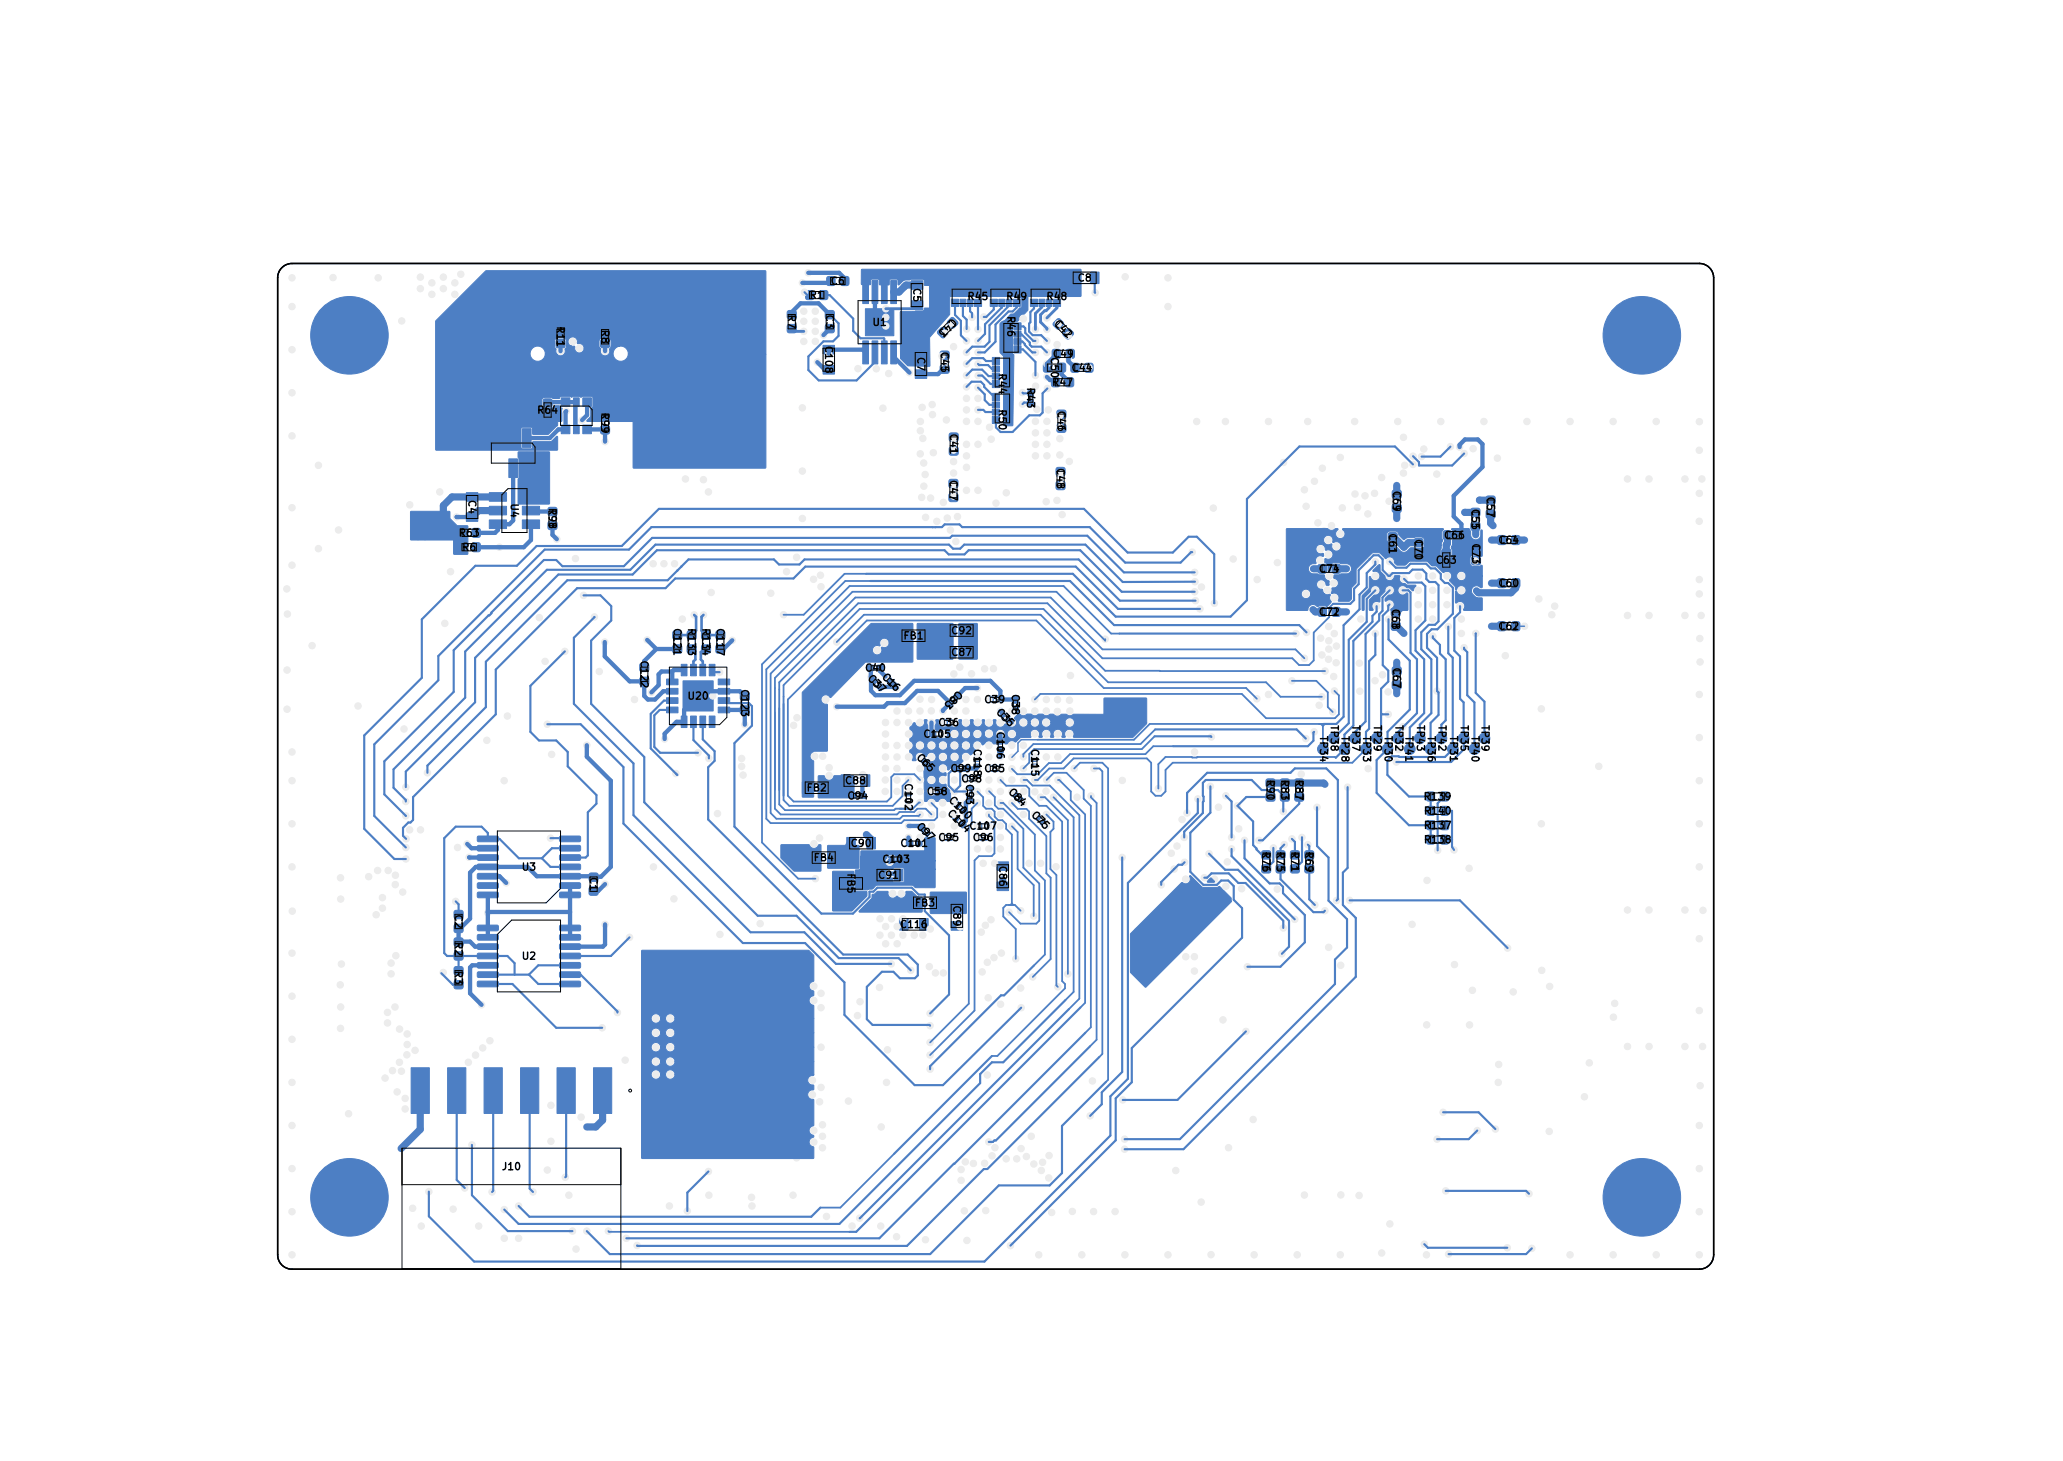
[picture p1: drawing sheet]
<svg xmlns="http://www.w3.org/2000/svg" width="297mm" height="210mm" viewBox="0 0 297 210" stroke-linecap="round" stroke-linejoin="round" font-family="sans-serif">
<defs><g id="words">
<g font-size="1.4">
<text x="119.7" y="41.3">C6</text>
<text x="131.2" y="41.6" transform="rotate(90 131.2 41.6)">C5</text>
<text x="155.3" y="40.8">C8</text>
<text x="79.9" y="47.1" transform="rotate(90 79.9 47.1)">R11</text>
<text x="86.3" y="47.6" transform="rotate(90 86.3 47.6)">R8</text>
<text x="113.2" y="45.4" transform="rotate(90 113.2 45.4)">R7</text>
<text x="116.7" y="43.3">R1</text>
<text x="118.6" y="45.4" transform="rotate(90 118.6 45.4)">C3</text>
<text x="125.7" y="47.2">U1</text>
<text x="136.9" y="45.6" transform="rotate(135 136.9 45.6)">C43</text>
<text x="139.2" y="43.5">R45</text>
<text x="144.7" y="45.8" transform="rotate(90 144.7 45.8)">R46</text>
<text x="144.7" y="43.5">R49</text>
<text x="150.5" y="43.5">R48</text>
<text x="151.5" y="46.9" transform="rotate(45 151.5 46.9)">C42</text>
<text x="118.5" y="49.9" transform="rotate(90 118.5 49.9)">C108</text>
<text x="131.8" y="51.5" transform="rotate(90 131.8 51.5)">C7</text>
<text x="135.2" y="50.7" transform="rotate(90 135.2 50.7)">C45</text>
<text x="143.5" y="53.6" transform="rotate(90 143.5 53.6)">R44</text>
<text x="151" y="51.5" transform="rotate(90 151 51.5)">C50</text>
<text x="151.7" y="51.8">C49</text>
<text x="154.4" y="53.8">C44</text>
<text x="77.4" y="59.8">R64</text>
<text x="86.3" y="59.5" transform="rotate(90 86.3 59.5)">R99</text>
<text x="143.5" y="58.8" transform="rotate(90 143.5 58.8)">R50</text>
<text x="147.6" y="55.9" transform="rotate(90 147.6 55.9)">R43</text>
<text x="151.6" y="55.8">R47</text>
<text x="152" y="59.2" transform="rotate(90 152 59.2)">C46</text>
<text x="136.5" y="62.5" transform="rotate(90 136.5 62.5)">C41</text>
<text x="136.4" y="69.2" transform="rotate(90 136.4 69.2)">C47</text>
<text x="151.9" y="67.5" transform="rotate(90 151.9 67.5)">C48</text>
<text x="200.3" y="70.7" transform="rotate(90 200.3 70.7)">C69</text>
<text x="213.8" y="71.6" transform="rotate(90 213.8 71.6)">C57</text>
<text x="66.2" y="77.5">R63</text>
<text x="67.1" y="72.1" transform="rotate(90 67.1 72.1)">C4</text>
<text x="73.2" y="72.5" transform="rotate(90 73.2 72.5)">U4</text>
<text x="78.7" y="73.2" transform="rotate(90 78.7 73.2)">R98</text>
<text x="199.7" y="76.9" transform="rotate(90 199.7 76.9)">C61</text>
<text x="203.4" y="77.7" transform="rotate(90 203.4 77.7)">C70</text>
<text x="208" y="77.8">C66</text>
<text x="211.6" y="73.3" transform="rotate(90 211.6 73.3)">C55</text>
<text x="66.7" y="79.6">R6</text>
<text x="190" y="82.7">C74</text>
<text x="206.8" y="81.4">C63</text>
<text x="211.7" y="78.3" transform="rotate(90 211.7 78.3)">C73</text>
<text x="215.8" y="78.6">C64</text>
<text x="190" y="88.9">C72</text>
<text x="200.1" y="87.7" transform="rotate(90 200.1 87.7)">C68</text>
<text x="215.8" y="84.8">C60</text>
<text x="91.9" y="95.2" transform="rotate(90 91.9 95.2)">C122</text>
<text x="96.7" y="90.5" transform="rotate(90 96.7 90.5)">C121</text>
<text x="98.8" y="90.5" transform="rotate(90 98.8 90.5)">R133</text>
<text x="100.8" y="90.5" transform="rotate(90 100.8 90.5)">R134</text>
<text x="102.9" y="90.5" transform="rotate(90 102.9 90.5)">C117</text>
<text x="130.2" y="92.3">FB1</text>
<text x="137.1" y="91.6">C92</text>
<text x="137.1" y="94.7">C87</text>
<text x="215.8" y="91">C62</text>
<text x="99.1" y="101">U20</text>
<text x="106.4" y="99.3" transform="rotate(90 106.4 99.3)">C123</text>
<text x="124.7" y="97">C40</text>
<text x="124.7" y="98" transform="rotate(45 124.7 98)">C37</text>
<text x="126.7" y="97.8" transform="rotate(45 126.7 97.8)">C16</text>
<text x="137.7" y="99.1" transform="rotate(135 137.7 99.1)">C83</text>
<text x="141.8" y="101.5">C39</text>
<text x="145.4" y="100" transform="rotate(90 145.4 100)">C38</text>
<text x="200.3" y="96.2" transform="rotate(90 200.3 96.2)">C67</text>
<text x="133.1" y="106.5">C105</text>
<text x="135.2" y="104.8">C36</text>
<text x="139.9" y="107.9" transform="rotate(90 139.9 107.9)">C118</text>
<text x="143.2" y="102.9" transform="rotate(45 143.2 102.9)">C35</text>
<text x="143.2" y="105.4" transform="rotate(90 143.2 105.4)">C106</text>
<text x="148.2" y="107.9" transform="rotate(90 148.2 107.9)">C115</text>
<text x="189.7" y="106" transform="rotate(90 189.7 106)">TP34</text>
<text x="191.3" y="104.5" transform="rotate(90 191.3 104.5)">TP38</text>
<text x="192.9" y="106" transform="rotate(90 192.9 106)">TP28</text>
<text x="194.4" y="104.5" transform="rotate(90 194.4 104.5)">TP37</text>
<text x="196" y="106" transform="rotate(90 196 106)">TP33</text>
<text x="197.5" y="104.5" transform="rotate(90 197.5 104.5)">TP29</text>
<text x="199.1" y="106" transform="rotate(90 199.1 106)">TP30</text>
<text x="200.6" y="104.5" transform="rotate(90 200.6 104.5)">TP32</text>
<text x="202.1" y="106" transform="rotate(90 202.1 106)">TP41</text>
<text x="203.7" y="104.5" transform="rotate(90 203.7 104.5)">TP43</text>
<text x="205.3" y="106" transform="rotate(90 205.3 106)">TP36</text>
<text x="206.8" y="104.5" transform="rotate(90 206.8 104.5)">TP42</text>
<text x="208.5" y="106" transform="rotate(90 208.5 106)">TP31</text>
<text x="210" y="104.5" transform="rotate(90 210 104.5)">TP35</text>
<text x="211.6" y="106" transform="rotate(90 211.6 106)">TP40</text>
<text x="213" y="104.5" transform="rotate(90 213 104.5)">TP39</text>
<text x="121.8" y="113.2">C88</text>
<text x="130" y="112.8" transform="rotate(90 130 112.8)">C102</text>
<text x="131.7" y="109.4" transform="rotate(45 131.7 109.4)">C65</text>
<text x="137" y="111.4">C99</text>
<text x="138.5" y="112.9">C98</text>
<text x="138.8" y="112.9" transform="rotate(90 138.8 112.9)">C93</text>
<text x="141.8" y="111.4">C85</text>
<text x="182.1" y="112.3" transform="rotate(90 182.1 112.3)">R90</text>
<text x="184.2" y="112.3" transform="rotate(90 184.2 112.3)">R83</text>
<text x="186.2" y="112.3" transform="rotate(90 186.2 112.3)">R87</text>
<text x="116.2" y="114.2">FB2</text>
<text x="122.1" y="115.4">C94</text>
<text x="131.7" y="119.3" transform="rotate(45 131.7 119.3)">C97</text>
<text x="133.5" y="114.7">C58</text>
<text x="136.2" y="117.4" transform="rotate(45 136.2 117.4)">C104</text>
<text x="136.4" y="115.5" transform="rotate(45 136.4 115.5)">C100</text>
<text x="139.7" y="119.7">C107</text>
<text x="144.9" y="114.3" transform="rotate(45 144.9 114.3)">C84</text>
<text x="148.3" y="117.6" transform="rotate(45 148.3 117.6)">C75</text>
<text x="205.1" y="115.5">R139</text>
<text x="205.1" y="117.5">R140</text>
<text x="205.1" y="119.6">R137</text>
<text x="75.2" y="125.6">U3</text>
<text x="117.3" y="124.2">FB4</text>
<text x="121.7" y="125.8" transform="rotate(90 121.7 125.8)">FB5</text>
<text x="122.6" y="122.2">C90</text>
<text x="127.1" y="124.5">C103</text>
<text x="129.7" y="122.2">C101</text>
<text x="135.2" y="121.4">C95</text>
<text x="140.2" y="121.4">C96</text>
<text x="143.6" y="124.7" transform="rotate(90 143.6 124.7)">C86</text>
<text x="181.5" y="122.6" transform="rotate(90 181.5 122.6)">R76</text>
<text x="183.5" y="122.6" transform="rotate(90 183.5 122.6)">R75</text>
<text x="185.6" y="122.6" transform="rotate(90 185.6 122.6)">R71</text>
<text x="187.7" y="122.6" transform="rotate(90 187.7 122.6)">R69</text>
<text x="205.1" y="121.7">R138</text>
<text x="65.2" y="131.7" transform="rotate(90 65.2 131.7)">C2</text>
<text x="84.6" y="126.3" transform="rotate(90 84.6 126.3)">C1</text>
<text x="126.5" y="126.8">C91</text>
<text x="131.8" y="130.8">FB3</text>
<text x="136.9" y="130.4" transform="rotate(90 136.9 130.4)">C89</text>
<text x="65.2" y="135.7" transform="rotate(90 65.2 135.7)">R2</text>
<text x="129.7" y="133.9">C116</text>
<text x="65.2" y="139.8" transform="rotate(90 65.2 139.8)">R3</text>
<text x="75.2" y="138.4">U2</text>
<text x="72.4" y="168.7">J10</text>
</g>
</g></defs>
<path d="M40.6 38.5a2.07 2.07 0 0 1 1.4-.6h202.7a2.07 2.07 0 0 1 2 2.1v140.6a2.07 2.07 0 0 1-2 2.1h-202.7a2.07 2.07 0 0 1-2-2.1v-140.6a2.07 2.07 0 0 1 .6-1.5z" fill="none" stroke="#d0d2cd" stroke-width=".21"/>
<path d="M74.5 42.3v2M92.3 42.3v2" fill="none" stroke="#4d7fc4" stroke-width="2.1"/>
<path d="M74.5 50.9v2.1M92.3 50.9v2.1" fill="none" stroke="#4d7fc4" stroke-width="2.2"/>
<g fill="#4d7fc4" stroke="#4d7fc4" stroke-width=".14">
<path d="M129.5 132.2h1.2v1.7h-1.2z"/>
<path d="M132.4 132.2h1.2v1.7h-1.2z"/>
<path d="M119.1 39.9l.2-.1 .9 .1v.2v.9l-.3 .1-.8-.1-.1-.2z"/>
<path d="M121.1 39.9l.2-.1 .9 .1v.2v.9l-.3 .1-.8-.1-.1-.2z"/>
<path d="M142.9 51.4h1v1.1h-1z"/>
<path d="M142.9 52.7h1v.8h-1z"/>
<path d="M142.9 53.7h1v.8h-1z"/>
<path d="M142.9 54.7h1v1.1h-1z"/>
<path d="M144.7 54.7h1.1v1.1h-1.1z"/>
<path d="M144.7 53.7h1.1v.8h-1.1z"/>
<path d="M144.7 52.7h1.1v.8h-1.1z"/>
<path d="M144.7 51.4h1.1v1.1h-1.1z"/>
<path d="M121.1 111.5h1.3v1.7h-1.3z"/>
<path d="M124 111.5h1.2v1.7h-1.2z"/>
<path d="M80.1 48.9h.3h.9l.1 .3-.1 .8-.2 .1-1-.1-.1-.2z"/>
<path d="M142.9 56.6h1v1h-1z"/>
<path d="M142.9 57.8h1v.9h-1z"/>
<path d="M142.9 58.9h1v.8h-1z"/>
<path d="M142.9 59.9h1v1.1h-1z"/>
<path d="M144.7 59.9h1.1v1.1h-1.1z"/>
<path d="M144.7 58.9h1.1v.8h-1.1z"/>
<path d="M144.7 57.8h1.1v.9h-1.1z"/>
<path d="M144.7 56.6h1.1v1h-1.1z"/>
<path d="M143.6 126.9h1.6v1.3h-1.6z"/>
<path d="M143.6 124h1.6v1.3h-1.6z"/>
<path d="M131.2 40.4h1.7v1.2h-1.7z"/>
<path d="M131.2 43.3h1.7v1.2h-1.7z"/>
<path d="M65.5 137.1l.2-.1 .9 .1 .1 .2-.1 .8-.2 .1-.9-.1-.1-.2z"/>
<path d="M65.5 135.1l.2-.1 .9 .1 .1 .2-.1 .8-.2 .1-.9-.1-.1-.2z"/>
<path d="M68.8 133.2l2.8-.1 .2 .2v.5l-.2 .2-2.8-.1-.1-.1z"/>
<path d="M68.8 134.5h2.8l.2 .2v.5l-.2 .1h-2.8l-.1-.2z"/>
<path d="M68.8 135.9l2.8-.1 .2 .2v.5l-.2 .1h-2.8l-.1-.2z"/>
<path d="M68.8 137.2h2.8l.2 .2v.5l-.2 .1h-2.8l-.1-.2z"/>
<path d="M68.8 138.6l2.8-.1 .2 .2v.5l-.2 .1h-2.8l-.1-.2z"/>
<path d="M68.8 139.9h2.8l.2 .2v.5l-.2 .1h-2.8l-.1-.2z"/>
<path d="M68.8 141.3l2.8-.1 .2 .2v.5l-.2 .1h-2.8l-.1-.2z"/>
<path d="M80.6 141.3l2.9-.1 .1 .2v.5l-.2 .1h-2.7l-.1-.2z"/>
<path d="M80.6 139.9h2.9l.1 .2v.5l-.2 .1h-2.7l-.1-.2z"/>
<path d="M80.6 138.6l2.9-.1 .1 .2v.5l-.2 .1h-2.7l-.1-.2z"/>
<path d="M80.6 137.2h2.9l.1 .2v.5l-.2 .1h-2.7l-.1-.2z"/>
<path d="M80.6 135.9l2.9-.1 .1 .2v.5l-.2 .1h-2.7l-.1-.2z"/>
<path d="M80.6 134.5h2.9l.1 .2v.5l-.2 .1h-2.7l-.1-.2z"/>
<path d="M80.6 133.2l2.9-.1 .1 .2v.5l-.2 .2-2.7-.1-.1-.1z"/>
<path d="M134 129.1h1.3v1.7h-1.3z"/>
<path d="M131.1 129.1h1.3v1.7h-1.3z"/>
<path d="M121.9 120.5h1.3v1.7h-1.3z"/>
<path d="M124.8 120.5h1.3v1.7h-1.3z"/>
<path d="M67.1 70.9h1.7v1.2h-1.7z"/>
<path d="M67.1 73.8h1.7v1.2h-1.7z"/>
<path d="M148.4 43.1h1v1h-1z"/>
<path d="M149.6 43.1h.8v1h-.8z"/>
<path d="M150.6 43.1h.9v1h-.9z"/>
<path d="M151.7 43.1h1v1h-1z"/>
<path d="M151.7 41.2h1v1h-1z"/>
<path d="M150.6 41.2h.9v1h-.9z"/>
<path d="M149.6 41.2h.8v1h-.8z"/>
<path d="M148.4 41.2h1v1h-1z"/>
<path d="M136.9 129.7h1.7v1.3h-1.7z"/>
<path d="M136.9 132.6h1.7v1.3h-1.7z"/>
<path d="M85.5 153.7h2.6v6.5h-2.6z"/>
<path d="M80.2 153.7h2.6v6.5h-2.6z"/>
<path d="M75 153.7h2.6v6.5h-2.6z"/>
<path d="M69.7 153.7h2.6v6.5h-2.6z"/>
<path d="M64.4 153.7h2.7v6.5h-2.7z"/>
<path d="M59.2 153.7h2.6v6.5h-2.6z"/>
<path d="M136.4 89.9h1.2v1.7h-1.2z"/>
<path d="M139.3 89.9h1.2v1.7h-1.2z"/>
<path d="M200 78.7l.2-.1 .9 .1 .1 .3-.1 .8-.2 .1-.9-.1-.1-.2z"/>
<path d="M150.3 52.3l.2-.1 .9 .1v.3v.9l-.3 .1-.8-.1-.1-.2z"/>
<path d="M152.3 52.3l.2-.1 .9 .1v.3v.9l-.3 .1-.8-.1-.1-.2z"/>
<path d="M118.1 41.9l.2-.1 .8 .1 .1 .2-.1 .9-.2 .1-.8-.1-.1-.2z"/>
<path d="M116.1 41.9l.2-.1 .8 .1 .1 .2-.1 .9-.2 .1-.8-.1-.1-.2z"/>
<path d="M80.6 128.4h2.9l.1 .2v.5l-.2 .1h-2.7l-.1-.2z"/>
<path d="M80.6 127.1l2.9-.1 .1 .2v.5l-.2 .2-2.7-.1-.1-.1z"/>
<path d="M80.6 125.7h2.9l.1 .2v.5l-.2 .1h-2.7l-.1-.2z"/>
<path d="M80.6 124.4h2.9l.1 .2v.4l-.2 .2h-2.7l-.1-.2z"/>
<path d="M80.6 123.1l2.9-.1 .1 .2v.5l-.2 .1h-2.7l-.1-.2z"/>
<path d="M80.6 121.7h2.9l.1 .2v.5l-.2 .1h-2.7l-.1-.2z"/>
<path d="M80.6 120.4l2.9-.1 .1 .2v.5l-.2 .1h-2.7l-.1-.2z"/>
<path d="M68.8 120.4l2.8-.1 .2 .2v.5l-.2 .1h-2.8l-.1-.2z"/>
<path d="M68.8 121.7h2.8l.2 .2v.5l-.2 .1h-2.8l-.1-.2z"/>
<path d="M68.8 123.1l2.8-.1 .2 .2v.5l-.2 .1h-2.8l-.1-.2z"/>
<path d="M68.8 124.4h2.8l.2 .2v.4l-.2 .2h-2.8l-.1-.2z"/>
<path d="M68.8 125.7h2.8l.2 .2v.5l-.2 .1h-2.8l-.1-.2z"/>
<path d="M68.8 127.1l2.8-.1 .2 .2v.5l-.2 .2-2.8-.1-.1-.1z"/>
<path d="M68.8 128.4h2.8l.2 .2v.5l-.2 .1h-2.8l-.1-.2z"/>
<path d="M103.4 101.8h1.7v.8h-1.7z"/>
<path d="M103.4 100.4h1.7v.8h-1.7z"/>
<path d="M103.4 99.1h1.7v.8h-1.7z"/>
<path d="M103.4 97.7h1.7v.9h-1.7z"/>
<path d="M102.1 95.6h.8v1.7h-.8z"/>
<path d="M100.8 95.6h.8v1.7h-.8z"/>
<path d="M99.4 95.6h.9v1.7h-.9z"/>
<path d="M98.1 95.6h.8v1.7h-.8z"/>
<path d="M96 97.7h1.6v.9h-1.6z"/>
<path d="M96 99.1h1.6v.8h-1.6z"/>
<path d="M96 100.4h1.6v.8h-1.6z"/>
<path d="M96 101.8h1.6v.8h-1.6z"/>
<path d="M98.1 103h.8v1.7h-.8z"/>
<path d="M99.4 103h.9v1.7h-.9z"/>
<path d="M100.8 103h.8v1.7h-.8z"/>
<path d="M102.1 103h.8v1.7h-.8z"/>
<path d="M98.3 98h4.4v4.3h-4.4z"/>
<path d="M146 49.8h1v1h-1z"/>
<path d="M146 48.7h1v.9h-1z"/>
<path d="M146 47.7h1v.8h-1z"/>
<path d="M146 46.5h1v1h-1z"/>
<path d="M144.1 46.5h1.1v1h-1.1z"/>
<path d="M144.1 47.7h1.1v.8h-1.1z"/>
<path d="M144.1 48.7h1.1v.9h-1.1z"/>
<path d="M144.1 49.8h1.1v1h-1.1z"/>
<path d="M68 78.2l.3-.1 .8 .1 .1 .2-.1 .9-.2 .1-.9-.1v-.2z"/>
<path d="M66 78.2l.3-.1 .8 .1 .1 .2-.1 .9-.2 .1-.9-.1-.1-.2z"/>
<path d="M135.1 47.6l.5-.5h.2l.6 .6 .1 .3-.5 .6h-.3l-.7-.7z"/>
<path d="M65.5 133.1l.2-.1 .9 .1 .1 .2-.1 .8-.2 .1-.9-.1-.1-.2z"/>
<path d="M65.5 131.1l.2-.1 .9 .1 .1 .2-.1 .8-.2 .1-.9-.1-.1-.2z"/>
<path d="M65.5 141.2l.2-.1 .9 .1 .1 .2-.1 .8-.2 .1-.9-.1-.1-.2z"/>
<path d="M65.5 139.2l.2-.1 .9 .1 .1 .2-.1 .8-.2 .1-.9-.1-.1-.2z"/>
<path d="M119.4 122.6h1.3v1.6h-1.3z"/>
<path d="M116.5 122.6h1.3v1.6h-1.3z"/>
<path d="M154.1 39.2h1.2v1.6h-1.2z"/>
<path d="M157 39.2h1.2v1.6h-1.2z"/>
<path d="M132.4 90.7h1.2v1.6h-1.2z"/>
<path d="M129.5 90.7h1.2v1.6h-1.2z"/>
<path d="M136.7 64.4l.3-.1 .9 .1 .1 .2-.1 .8-.2 .1-1-.1v-.2z"/>
<path d="M118.5 49.7h1.7v1.2h-1.7z"/>
<path d="M118.5 52.6h1.7v1.2h-1.7z"/>
<path d="M137 43.1h1v1h-1z"/>
<path d="M138.2 43.1h.9v1h-.9z"/>
<path d="M139.3 43.1h.8v1h-.8z"/>
<path d="M140.3 43.1h1v1h-1z"/>
<path d="M140.3 41.2h1v1h-1z"/>
<path d="M139.3 41.2h.8v1h-.8z"/>
<path d="M138.2 41.2h.9v1h-.9z"/>
<path d="M137 41.2h1v1h-1z"/>
<path d="M128.3 40.4h.8v3.3h-.8z"/>
<path d="M126.9 40.4h.8v3.3h-.8z"/>
<path d="M125.6 40.4h.8v3.3h-.8z"/>
<path d="M124.2 40.4h.8v3.3h-.8z"/>
<path d="M124.2 49.1h.8v3.3h-.8z"/>
<path d="M125.6 49.1h.8v3.3h-.8z"/>
<path d="M126.9 49.1h.8v3.3h-.8z"/>
<path d="M128.3 49.1h.8v3.3h-.8z"/>
<path d="M124.6 44.4h4.1v3.9h-4.1z"/>
<path d="M185.9 124.5l.2-.1 .9 .1 .1 .2-.1 .9h-.2h-.9l-.1-.3z"/>
<path d="M153.1 47.9l.7-.6 .3 .1 .5 .6-.6 .7-.2 .1-.7-.5-.1-.2z"/>
<path d="M207.7 81.1l.2-.1 .9 .1 .1 .2-.1 .8-.2 .1-.9-.1-.1-.2z"/>
<path d="M207.7 79.1l.2-.1 .9 .1 .1 .2-.1 .8-.2 .1-.9-.1-.1-.2z"/>
<path d="M142.6 43.1h1v1h-1z"/>
<path d="M143.8 43.1h.8v1h-.8z"/>
<path d="M144.8 43.1h.9v1h-.9z"/>
<path d="M145.9 43.1h1v1h-1z"/>
<path d="M145.9 41.2h1v1h-1z"/>
<path d="M144.8 41.2h.9v1h-.9z"/>
<path d="M143.8 41.2h.8v1h-.8z"/>
<path d="M142.6 41.2h1v1h-1z"/>
<path d="M123.4 126.3h1.2v1.7h-1.2z"/>
<path d="M120.5 126.3h1.2v1.7h-1.2z"/>
<path d="M78.3 59.5l.2-.1 .9 .1 .1 .2-.1 .8-.2 .1-.9-.1-.1-.2z"/>
<path d="M78.3 57.5l.2-.1 .9 .1 .1 .2-.1 .8-.2 .1-.9-.1-.1-.2z"/>
<path d="M136.4 93h1.2v1.7h-1.2z"/>
<path d="M139.3 93h1.2v1.7h-1.2z"/>
<path d="M75.2 61.7h1.3v2.7h-1.3z"/>
<path d="M71.3 61.7h1.2v2.7h-1.2z"/>
<path d="M73.3 66h1.2v2.7h-1.2z"/>
<path d="M83.9 57.2h1.3v1.3h-1.3z"/>
<path d="M82.6 57.2h.8v1.3h-.8z"/>
<path d="M80.8 57.2h1.3v1.3h-1.3z"/>
<path d="M80.8 61.2h1.3v1.2h-1.3z"/>
<path d="M82.6 61.2h.8v1.2h-.8z"/>
<path d="M83.9 61.2h1.3v1.2h-1.3z"/>
<path d="M118.9 46.8l.2-.1 .9 .1 .1 .2-.1 .8-.2 .1-.9-.1-.1-.2z"/>
<path d="M118.9 44.8l.2-.1 .9 .1 .1 .2-.1 .8-.2 .1-.9-.1-.1-.2z"/>
<path d="M113.4 44.8l.2-.1 1 .1 .1 .2-.1 .8-.2 .1-1-.1-.1-.2z"/>
<path d="M113.4 46.8l.2-.1 1 .1 .1 .2-.1 .8-.2 .1-1-.1-.1-.2z"/>
<path d="M70.5 70.9h2.4v1.2h-2.4z"/>
<path d="M70.5 72.9h2.4v1.2h-2.4z"/>
<path d="M70.5 74.8h2.4v1.3h-2.4z"/>
<path d="M75.2 74.8h2.5v1.3h-2.5z"/>
<path d="M75.2 72.9h2.5v1.2h-2.5z"/>
<path d="M75.2 70.9h2.5v1.2h-2.5z"/>
<path d="M84.9 125.7l.2-.1 .9 .1 .1 .2-.1 .9h-.2h-.9l-.1-.3z"/>
<path d="M84.9 127.7l.2-.1 .9 .1 .1 .2-.1 .9-.2 .1-.9-.1-.1-.3z"/>
<path d="M131.8 50.3h1.6v1.3h-1.6z"/>
<path d="M131.8 53.2h1.6v1.3h-1.6z"/>
<path d="M86.5 46.9l.3-.1 .9 .1 .1 .3-.1 .8-.2 .1-1-.1v-.2z"/>
<path d="M86.5 48.9h.3h.9l.1 .3-.1 .8-.2 .1-1-.1v-.2z"/>
<path d="M125.9 125.1h1.2v1.7h-1.2z"/>
<path d="M128.8 125.1h1.2v1.7h-1.2z"/>
<path d="M118.4 112.5h1.3v1.7h-1.3z"/>
<path d="M115.5 112.5h1.3v1.7h-1.3z"/>
<path d="M62.7 46.2l7.3-7.2h40.2l.1 12h-19.8l-.1-.3a1.07 1.07 0 0 0-1-.9h-1.4v-.7a.49 .49 0 0 0-.5-.5l-.9 .1-.3 .3a1.36 1.36 0 0 0 .1 1.1h-2.3v-.2a.86 .86 0 0 0-1-.5 .68 .68 0 0 0-.4-.9 .68 .68 0 0 0-.8 .4 .68 .68 0 0 0 .4 .9h-.7v-.7a.49 .49 0 0 0-.5-.5l-.9 .1-.3 .3a1.35 1.35 0 0 0 .1 1.1l.2 .9h-1.7a1.1 1.1 0 0 0-1.5-1.1l-.3 .1a1.09 1.09 0 0 0-.3 1.3 1.09 1.09 0 0 0 1.2 .7h.1a1.07 1.07 0 0 0 .8-1h1.7l.2 .1a.69 .69 0 0 0 .8-.1 .69 .69 0 0 0 .1-.8l.3-.4h1.1l.1 .1a.68 .68 0 0 0 .5 .9 .68 .68 0 0 0 .8-.7h2.3l.1 .2a.69 .69 0 0 0 .7 .9 .69 .69 0 0 0 .6-1l.2-.4h1.2l-.3 .1a1.1 1.1 0 0 0-.6 1.3 1.1 1.1 0 0 0 1.2 .8h.2a1.06 1.06 0 0 0 .8-1h19.8l-.1 16.4h-18.9l-.2-.1v-6.6l-6.6-.1v-.1l.5-.6 .1-1.1 .2-.2 .1-1.4-.2-.1-1.3-.1-.3 .2-.2-.2h-.9l-.2 .2-.2-.2h-1.3l-.3 .4-.9-.1a1.47 1.47 0 0 0-1.3-.1l-.3 .3a1.35 1.35 0 0 0 .1 1.2 1.47 1.47 0 0 0 1.3 .1l.4-.4h.7l.2 .2 .2 .1v1.9l-.6 .1v.6l-1.4 1.2h-2.1l-.1-.1v-.8l-.1-.1h-1.5l-.1 .2v2.7l.2 .2h1.4l.1-.2v-.8l2.7-.1 .8-.7 .1 .1v1.8l-.1 .1h-17.5z"/>
<path d="M124.1 38.8l31.5-.1 .1 .1v3.8l-.1 .1h-18.9v2.6l-2.9 3.3 .1 4.1h-3.2l-1-1.1-.1-6.7 .1-.1 3.2-.1 .1-.1 .1-.2 .7-.1v-3.2h-.7l-.1-.8-.1-.1-2.6 .1-.3 .2-.6 .5-.1-.1-.1-.7h-1l-.1 .1-.1 .6-.1 .1h-1.2l-.1-.1-.1-.7h-1l-.1 .1-.1 .7h-1.2l-.1-.1z"/>
<path d="M123.9 123.2v4.5h1.9l-.2 .3-.8 .1h-1.5l-.1-.1-.1-2.7 .1-.1 .5-.1 .2-.2z"/>
<path d="M147 42.5h1v2.1l-.5 .6a.76 .76 0 0 0-.8 .9l-.2 .1-.6 .1-.1 .1v4.4l.2 .3-.2 10.1-.1 .1h-1.1l-.1-.1v-9.9l-.5-.6v-4.1l.3-.3 .4-.2 .8-.9 .6-.1 .7-.8 .3-.1v-1.2l-.2-.2z"/>
<path d="M74.6 65h4.5v7.5h-4.5v-3.5l.1-.3z"/>
<path d="M59.1 73.6h5.7v1l1 1.1h1.5v4.1h-2v-2.1h-6.2z"/>
<path d="M117.8 111.7l.8-.1a.85 .85 0 0 0 .9 .7 .91 .91 0 0 0 .6-.7l2.8 .1v3.1h-5.1z"/>
<path d="M115.5 99.6l9.9-9.9h6v2.8h-3.4a.69 .69 0 0 0-.9-.6 .69 .69 0 0 0-.4 1v.1a.7 .7 0 0 0-1.1 .3 .7 .7 0 0 0 .6 .9 .7 .7 0 0 0 .7-.9v-.2a.73 .73 0 0 0 1.1-.6h3.4v2.8h-6.8l-5.1 5.1a.71 .71 0 0 0-.9-.4 .71 .71 0 0 0-.4 .9 .71 .71 0 0 0 .9 .5v6.6l-.1 .1h-1.8a.76 .76 0 0 0-.6 .7 .76 .76 0 0 0 .6 .8v5l-.1 .1h-1.5l-.1-.1z"/>
<path d="M125.6 128.7l.4-.1 .4-.3h1.5a.74 .74 0 0 0 .3 .9 .74 .74 0 0 0 1-.2 .72 .72 0 0 0 .9 .2 .72 .72 0 0 0 .4-.9h.7l.9 .8h.7v2.1h-9.1v-.1l1.8-1.8z"/>
<path d="M119.9 125.4h3l.1 2.9h1.7l.1 .1v.6l-2.1 2.1h-2.8z"/>
<path d="M132.1 89.7h5.1v5.2h-5.1z"/>
<path d="M119.2 121.7h4.5v3.2h-4.5z"/>
<path d="M92.4 136.8l24-.1 .8 .8v3.6l-.1 .1a.69 .69 0 0 0-.6 .8 .69 .69 0 0 0 .7 .6v.6l-.1 .1a.69 .69 0 0 0-.6 .7 .69 .69 0 0 0 .7 .7v1.9h-20l-.1-.3a.68 .68 0 0 0-.7-.4 .68 .68 0 0 0-.6 .7h-.7v-.3a.68 .68 0 0 0-1.1-.2 .68 .68 0 0 0 .2 1.1 .68 .68 0 0 0 .9-.6h.7l.1 .2a.68 .68 0 0 0 .7 .4 .68 .68 0 0 0 .6-.6h20v2h-20l-.1-.2a.68 .68 0 0 0-.7-.4 .68 .68 0 0 0-.6 .6h-.7v-.2a.68 .68 0 0 0-1.1-.3 .68 .68 0 0 0 .2 1.2 .68 .68 0 0 0 .9-.7h.7l.1 .3a.68 .68 0 0 0 .7 .4 .68 .68 0 0 0 .6-.7h20v2.1h-20l-.1-.2a.68 .68 0 0 0-.7-.5 .68 .68 0 0 0-.6 .7h-.7v-.2a.68 .68 0 0 0-1.1-.3 .68 .68 0 0 0 .2 1.1 .68 .68 0 0 0 .9-.6h.7l.1 .2a.68 .68 0 0 0 .7 .5 .68 .68 0 0 0 .6-.7h20v2.1h-20l-.1-.3a.68 .68 0 0 0-.7-.4 .68 .68 0 0 0-.6 .7h-.7v-.3a.68 .68 0 0 0-1.1-.2 .68 .68 0 0 0 .2 1.1 .68 .68 0 0 0 .9-.6h.7l.1 .2a.68 .68 0 0 0 .7 .4 .68 .68 0 0 0 .6-.6h20v1.8h-20l-.1-.2a.68 .68 0 0 0-.7-.4 .68 .68 0 0 0-.6 .6h-.7v-.2a.68 .68 0 0 0-1.1-.3 .68 .68 0 0 0 .2 1.2 .68 .68 0 0 0 .9-.7h.7l.1 .3a.68 .68 0 0 0 .7 .4 .68 .68 0 0 0 .6-.7h20l-.1 .2a.7 .7 0 0 0-.8 .7 .7 .7 0 0 0 .9 .7v.6l-.1 .1a.7 .7 0 0 0-.8 .7 .7 .7 0 0 0 .9 .6v3.7l-.1 .1a.69 .69 0 0 0-.6 .7 .69 .69 0 0 0 .7 .7v.2l-.1 .1a.69 .69 0 0 0-.6 .7 .69 .69 0 0 0 .7 .7v1.5l-.1 .1h-24.7z"/>
<path d="M134 128.4h5.1v3h-5.1z"/>
<path d="M170.1 127h.1a.83 .83 0 0 0 .8 .1 .83 .83 0 0 0 .3-1.1h.1l1.7 1.7h2.2l.3-.1 1.6 1.6 .1 .5-12.4 12.4-2.1-2.2v-5.5z"/>
<path d="M174 126.6l.3-.3 .6 .6-.1 .1h-.9l-.1-.1z"/>
<path d="M124 122.5l9.1-.1 .1-1.8h1.4l.1 3.3h-5.6v-.5l-.2-.3a1.14 1.14 0 0 0-1-.1l-.2 .3v.1a.71 .71 0 0 0 0 1.2 .71 .71 0 0 0 1.1-.4l.3-.3h5.6v1.2h-4.5l-.2-.2-1.4 .1a.21 .21 0 0 1-.1 .1 .21 .21 0 0 1-.3 0 .7 .7 0 0 0-.7 .8 .7 .7 0 0 0 1 .5l.1 .4 .1 .2 1.5-.1v-1.8h4.5v2.6l-.1 .1h-2.8l-.5-.4h-4.9l-.3 .1-.3 .2h-1.9z"/>
<path d="M112.5 121.6h3.9a.78 .78 0 0 0 .8 .5 .78 .78 0 0 0 .7-.5l.3 .1v3.6l-.1 .1-3.8-.1-1.8-1.8z"/>
<path d="M138.1 89.7h2.6v5.2h-2.6z"/>
<path d="M131.5 104.1l.2-.1a.72 .72 0 0 0 1 .6 .72 .72 0 0 0 .4-1h.4l-.1 .4 .2 .5v1.4l.1 .2a1.14 1.14 0 0 0 1 .1l.3-.1 .3 .2a.83 .83 0 0 0 1.1-.4 .68 .68 0 0 0-.2-.8 .68 .68 0 0 0-.7-.1l-.6 .2-.3-.3v-.4l.2-.5-.1-.3 .1-.1h.4a.7 .7 0 0 0 .1 .8 .7 .7 0 0 0 .7 .2l.6-.2 .3 .2a.8 .8 0 0 0 1.2-.6v-.4h.3l.1 .1a.7 .7 0 0 0 .7 1 .7 .7 0 0 0 .5-1.1h.4a.72 .72 0 0 0 .7 1 .72 .72 0 0 0 .6-1h.4a.71 .71 0 0 0 .6 1.1 .71 .71 0 0 0 .6-1.1h.4a.72 .72 0 0 0 .4 1 .72 .72 0 0 0 1-.4l.2 .2a.78 .78 0 0 0 .8 .2 .78 .78 0 0 0 .6-.6l-.3-.7 .4-.5h.3a.73 .73 0 0 0 1.1 0h.6a.72 .72 0 0 0 1.1 0h.6a.72 .72 0 0 0 1 0h.5a.75 .75 0 0 0 1.2 0h.7a.7 .7 0 0 0 1 0h4.3v-2.3l.1-.1h6l.1 .1v3.5h-10.4a.68 .68 0 0 0-.7-.7 .68 .68 0 0 0-.7 .7h-2v-.3a.68 .68 0 0 0-.8-.4 .68 .68 0 0 0-.5 .7h-.3l-.1-.3a.68 .68 0 0 0-.7-.4 .68 .68 0 0 0-.6 .7h-.3v-.3a.68 .68 0 0 0-1.1-.2 .68 .68 0 0 0 .2 1.1 .68 .68 0 0 0 .9-.6h.3a.68 .68 0 0 0 .7 .7 .68 .68 0 0 0 .7-.7h.3a.68 .68 0 0 0 .7 .7 .68 .68 0 0 0 .6-.7h2.1a.68 .68 0 0 0 .7 .7 .68 .68 0 0 0 .6-.7h10.4v.1l-2 2h-8.5l-.1-.1a.69 .69 0 0 0-.5-1 .69 .69 0 0 0-.6 1l-.1 .1h-.3l-.1-.1a.68 .68 0 0 0-.6-1.1 .68 .68 0 0 0-.6 1.1l-.1 .1h-.3l-.1-.1a.68 .68 0 0 0-.6-1.1 .68 .68 0 0 0-.5 1.1l-.1 .1h-.3l-.1-.1a.68 .68 0 0 0-.4-1 .68 .68 0 0 0-.9 .6h-1.9l-.1-.2a.68 .68 0 0 0-1.1-.3 .68 .68 0 0 0 .2 1.2 .68 .68 0 0 0 1-.7h1.9l.1 .4-.1 .1h-1.3l-.8 .7a.78 .78 0 0 0-1.2 .3l-.3-.1-.1-.9a.69 .69 0 0 0-.3-1.1 .69 .69 0 0 0-.9 .6h-.3l-.1-.2a.68 .68 0 0 0-.8-.5 .68 .68 0 0 0-.5 .7h-.3v-.2a.68 .68 0 0 0-.8-.4 .68 .68 0 0 0-.6 .6h-.2l-.1-.2a.68 .68 0 0 0-.7-.4 .68 .68 0 0 0-.6 .6h-.3v-.2a.68 .68 0 0 0-1.1-.3 .68 .68 0 0 0 .2 1.2 .68 .68 0 0 0 .9-.7h.3v.3a.68 .68 0 0 0 .8 .4 .68 .68 0 0 0 .6-.7h.2l.1 .3a.68 .68 0 0 0 .8 .4 .68 .68 0 0 0 .5-.7h.3v.2a.68 .68 0 0 0 .8 .5 .68 .68 0 0 0 .6-.7h.3l.1 .5-.1 .8a.29 .29 0 0 1-.3 .2 .29 .29 0 0 1-.2-.3 .72 .72 0 0 0-1.2 .3l-.2 .1-.1-.1a.68 .68 0 0 0-.8-.5 .68 .68 0 0 0-.6 .7h-.2l-.1-.2a.68 .68 0 0 0-.7-.5 .68 .68 0 0 0-.6 .7h-.3v-.2a.68 .68 0 0 0-.8-.5 .68 .68 0 0 0-.6 .7h-.2l-.1-.2a.68 .68 0 0 0-.6-.5 .68 .68 0 0 0-.7 .5v.2h-.3v-.2a.68 .68 0 0 0-.8-.5 .68 .68 0 0 0-.6 .7h-.3v-.2a.68 .68 0 0 0-1.1-.3 .68 .68 0 0 0 .2 1.1 .68 .68 0 0 0 .9-.6h.3a.68 .68 0 0 0 .7 .7 .68 .68 0 0 0 .7-.7h.3a.68 .68 0 0 0 .7 .7 .68 .68 0 0 0 .7-.7h.2a.68 .68 0 0 0 .7 .7 .68 .68 0 0 0 .7-.7h.3a.68 .68 0 0 0 .7 .7 .68 .68 0 0 0 .7-.7h.2l.2 .4 .3 .3-.7 .6-.4-.3a.68 .68 0 0 0-1 .6h-.3v-.2a.68 .68 0 0 0-.8-.5 .68 .68 0 0 0-.5 .7h-.3l-.1-.2a.68 .68 0 0 0-1.1-.3 .68 .68 0 0 0 .2 1.2 .68 .68 0 0 0 1-.7h.3v.3a.68 .68 0 0 0 .8 .4 .68 .68 0 0 0 .5-.7h.3l.2 .7-.4 .4h-.9l-.7 .8h-.2v-.4a.69 .69 0 0 0-.9-.4 .69 .69 0 0 0-.4 .9 .69 .69 0 0 0 1 .3l.1 .4-.1 .1a.68 .68 0 0 0-1 .5h-.3v-.2a.68 .68 0 0 0-1.2-.2 .68 .68 0 0 0 .2 1.1 .68 .68 0 0 0 1-.7h.3v.3a.8 .8 0 0 0 1.1 .4l.1 .4 .4 .4 .1 .5h-1.8v-.5a.55 .55 0 0 0-.7-.5 .68 .68 0 0 0-.9 .8 .68 .68 0 0 0 1 .5 .45 .45 0 0 0 .6-.3h1.8l.1 .1v.9l-.2 .1h-.3a.76 .76 0 0 0-.7-.4 .76 .76 0 0 0-.7 .4h-.2a.76 .76 0 0 0-.7-.4 .76 .76 0 0 0-.7 .4h-.2l-.1-.1v-2.6l.1-.4-.2-.3v-.9l.1-.4-.1-.5 .6-.6h.1a.68 .68 0 0 0 1-.3 .68 .68 0 0 0-.4-.9 .68 .68 0 0 0-.9 .6l-.3-.2a.69 .69 0 0 0-1-.4 .69 .69 0 0 0-.2 1.1l-.1 .1h-.4v-.2a.8 .8 0 0 0-.4-1.1v-.2a.7 .7 0 0 0 .5-.7 .7 .7 0 0 0-.5-.7v-.3a.7 .7 0 0 0 .5-.6 .7 .7 0 0 0-.4-.7l-.1-.4 .3-.2z"/>
<path d="M185.2 76.1h5.9l.3 .1a.69 .69 0 0 0 .8-.1h.4l.1 .1a.7 .7 0 0 0-.3 1.1 .7 .7 0 0 0 1.1-.1 .7 .7 0 0 0-.2-1l.1-.1h14.3l.1 .1-.2 .4 .1 1.3-.2 .6h-2.4v-.9l-.3-.3-2.1 .1-.6 .3-.7-.8a.49 .49 0 0 0-.5-.5l-.9 .1-.3 .2a1.35 1.35 0 0 0 .1 1.2l.7 .2 .5 .5h-7.9a.73 .73 0 0 0-1.2-.5v-.2a.69 .69 0 0 0-.3-.8 .7 .7 0 0 0-1 .7 .7 .7 0 0 0 1.1 .5l.1 .1a.68 .68 0 0 0 .5 .9 .68 .68 0 0 0 .8-.7h7.9l.7 .8 .5 .1 .4-.2 .5-.5 1.6 .1 .3-.1 .1-.3h2.4v.4l-.1 .2a1.35 1.35 0 0 0 .1 1.2 1.48 1.48 0 0 0 1.3 .1l.3-.3a1.36 1.36 0 0 0-.1-1.2l.2-1.3a1.47 1.47 0 0 0-.1-1.3l-.1-.1 .1-.1h2.4l.3 .4v.6a.73 .73 0 0 0 .7 .6 .73 .73 0 0 0 .7-.7v-.6l.1-.1 .1 .1v3.6l-.1 .1-.2-.2a1.47 1.47 0 0 0-1.3 .1 1.34 1.34 0 0 0-.1 1.2l.3 .3a1.47 1.47 0 0 0 1.2-.1h.2v1.5h-2.3v-.2a.68 .68 0 0 0-1.2-.3 .68 .68 0 0 0 .2 1.1 .68 .68 0 0 0 1-.6h2.3v1.6l-.2 .1-.2-.2a.73 .73 0 0 0-.9 .1 .73 .73 0 0 0-.1 1l.6 .5 .8 .1v1.7l-2.6 .1-.1-.2a.7 .7 0 0 0-.1-1 .7 .7 0 0 0-.9 .1l-.1-.1v-1.6l.1-.1a.7 .7 0 0 0 1 .6 .7 .7 0 0 0 .2-1.1 .7 .7 0 0 0-1.1 .2l-.1 .2h-.1l-.1-.6-.8-.8a.72 .72 0 0 0 .2-1 .72 .72 0 0 0-1.1-.1l-1-.9-.7-.1-.7-.6h-2.4l-.7 .5h-1.1l-.4-.3a.74 .74 0 0 0-.4-.8 .74 .74 0 0 0-.9 .2l-.8-.8-1-.1-.2 .1-2.2 2.3v2l-.7 .7v1.6l-.4 .3h-1.4l-.1-.1a.71 .71 0 0 0-.1-.9 .71 .71 0 0 0-.9-.1l.1-.7 .1-.1a.68 .68 0 0 0 .8-.6 .68 .68 0 0 0-.6-.8l-.1-.1 .2-.4a1.04 1.04 0 0 0 .9-.1l1.1-.1 .2-.2 .2-.4-.1-.4-.4-.3-1.1-.1a1.38 1.38 0 0 0-1.1-.1l-.3 .3-.1 .9h-.3v-.9l-.5-.4 .1-.5h.1a.68 .68 0 0 0 1-.6 .68 .68 0 0 0-1-.6l-.1-.1a.69 .69 0 0 0-.8-.7 .69 .69 0 0 0-.5 .9 .69 .69 0 0 0 1 .3l.1 .4-.1 .1a.75 .75 0 0 0-.9 .1 .75 .75 0 0 0-.1 .9h-.5l-.4 .3-.2 .4 .1 .5 .4 .2 1.8 .3 .2 .5 .5 .3-.1 .6h-.3l-.1-.1a.7 .7 0 0 0-.8-.6 .7 .7 0 0 0-.6 .8 .7 .7 0 0 0 .9 .5l.1 .3 .2 .4h-2a.68 .68 0 0 0-.9-.7 .68 .68 0 0 0-.2 1.2 .68 .68 0 0 0 1.1-.3v-.2h2l.3 .1h.6a.89 .89 0 0 0 .1 1.1l-.6 .6-1.1-.1-.3 .1a.78 .78 0 0 0-.8-.3 .78 .78 0 0 0-.6 .6l-.1 .3h-2.9l-.1-.2z"/>
<path d="M198.3 81.5l.4-.2v.9l.7 .7a.69 .69 0 0 0 .7 .7 .69 .69 0 0 0 .7-.7h.7v.2a.76 .76 0 0 0 .9 .9l.3 .2h1.1l.1 .1-.5 .7-.4-.4h-.4l-.3-.2a.69 .69 0 0 0-.9 .3 .69 .69 0 0 0 .3 .9 .69 .69 0 0 0 .9-.3l.1 .2v2.3l-2.3 .1-.2-.2a.72 .72 0 0 0 .5-1.1 .72 .72 0 0 0-1.2-.1l-.1-.1 .1-.3 .5-.5a.68 .68 0 0 0 .8-.6 .68 .68 0 0 0-.7-.7 .68 .68 0 0 0-.7 .8l-.7 .7v.8h-.2a.68 .68 0 0 0-.8 .2 .68 .68 0 0 0 0 .9l-.1 .2-.4-.1-.1-1.4 .7-.7a.7 .7 0 0 0 .9-.6 .7 .7 0 0 0-.6-.8 .7 .7 0 0 0-.8 .7v.1l-.8 .9-.1 1.7-.2 .1-.1-2 1-1.1v-1.6l.2-.1a.7 .7 0 0 0 .9 .5 .7 .7 0 0 0 .5-.9 .7 .7 0 0 0-1-.4v-.1z"/>
<circle cx="50.3" cy="48.3" r="5.6"/>
<circle cx="236.4" cy="48.3" r="5.6"/>
<circle cx="50.3" cy="172.3" r="5.6"/>
<circle cx="236.4" cy="172.3" r="5.6"/>
<circle cx="203" cy="107.8" r=".78"/>
</g>
<g fill="#ececec" stroke="#ececec" stroke-width=".14">
<circle cx="58.2" cy="104.9" r=".47"/>
<circle cx="204.2" cy="82.9" r=".47"/>
<circle cx="244.7" cy="124.8" r=".47"/>
<circle cx="129.2" cy="113.9" r=".47"/>
<circle cx="71.7" cy="46.6" r=".47"/>
<circle cx="41.3" cy="84.7" r=".47"/>
<circle cx="75.8" cy="56.6" r=".47"/>
<circle cx="244.7" cy="71" r=".47"/>
<circle cx="150.7" cy="65.6" r=".47"/>
<circle cx="42.1" cy="112.4" r=".47"/>
<circle cx="124.7" cy="120.1" r=".47"/>
<circle cx="244.7" cy="75" r=".47"/>
<circle cx="198.9" cy="180.3" r=".47"/>
<circle cx="132.9" cy="63.1" r=".47"/>
<circle cx="190.1" cy="91.8" r=".47"/>
<circle cx="192.4" cy="93" r=".47"/>
<circle cx="244.7" cy="91.9" r=".47"/>
<circle cx="147.4" cy="45.9" r=".47"/>
<circle cx="244.7" cy="99.9" r=".47"/>
<circle cx="148.2" cy="124.2" r=".47"/>
<circle cx="105.4" cy="92.1" r=".47"/>
<circle cx="122.7" cy="176.4" r=".47"/>
<circle cx="201.3" cy="60.7" r=".47"/>
<circle cx="211.6" cy="147.5" r=".47"/>
<circle cx="104.5" cy="61.2" r=".47"/>
<circle cx="172" cy="108.2" r=".47"/>
<circle cx="127.5" cy="113.9" r=".47"/>
<circle cx="128" cy="53.8" r=".47"/>
<circle cx="132.8" cy="58.6" r=".47"/>
<circle cx="115.5" cy="67.8" r=".47"/>
<circle cx="99.7" cy="59.3" r=".47"/>
<circle cx="134" cy="71.7" r=".47"/>
<circle cx="79.3" cy="159.1" r=".47"/>
<circle cx="207.5" cy="60.7" r=".47"/>
<circle cx="210.4" cy="82.9" r=".47"/>
<circle cx="242.6" cy="88.6" r=".47"/>
<circle cx="244.7" cy="168.2" r=".47"/>
<circle cx="114.7" cy="166.6" r=".47"/>
<circle cx="74" cy="58.5" r=".47"/>
<circle cx="203.3" cy="133" r=".47"/>
<circle cx="244.7" cy="85.5" r=".47"/>
<circle cx="189.3" cy="69.3" r=".47"/>
<circle cx="123.5" cy="53.1" r=".47"/>
<circle cx="193" cy="76.8" r=".47"/>
<circle cx="97" cy="129.4" r=".47"/>
<circle cx="172.9" cy="173" r=".47"/>
<circle cx="130.8" cy="120.5" r=".47"/>
<circle cx="102.1" cy="172" r=".47"/>
<circle cx="244.7" cy="83.4" r=".47"/>
<circle cx="143.4" cy="72.4" r=".47"/>
<circle cx="140.7" cy="105.6" r=".47"/>
<circle cx="85.5" cy="40" r=".47"/>
<circle cx="77.3" cy="61.8" r=".47"/>
<circle cx="87.1" cy="58.2" r=".47"/>
<circle cx="213.7" cy="60.7" r=".47"/>
<circle cx="103.7" cy="134.5" r=".47"/>
<circle cx="44.9" cy="92.9" r=".47"/>
<circle cx="95.6" cy="81.1" r=".47"/>
<circle cx="118.1" cy="82.8" r=".47"/>
<circle cx="126.6" cy="142.1" r=".47"/>
<circle cx="155.8" cy="180.6" r=".47"/>
<circle cx="49" cy="148" r=".47"/>
<circle cx="102" cy="70.8" r=".47"/>
<circle cx="42" cy="143.4" r=".47"/>
<circle cx="215.7" cy="155.8" r=".47"/>
<circle cx="49.1" cy="129.4" r=".47"/>
<circle cx="154.1" cy="97.2" r=".47"/>
<circle cx="119" cy="175.1" r=".47"/>
<circle cx="141.3" cy="134.1" r=".47"/>
<circle cx="244.7" cy="145.4" r=".47"/>
<circle cx="102.6" cy="100.1" r=".47"/>
<circle cx="92.1" cy="56.3" r=".47"/>
<circle cx="83.7" cy="160.8" r=".47"/>
<circle cx="139.2" cy="57.3" r=".47"/>
<circle cx="42" cy="149.6" r=".47"/>
<circle cx="201.1" cy="69.9" r=".47"/>
<circle cx="139.1" cy="104" r=".47"/>
<circle cx="75.8" cy="60.4" r=".47"/>
<circle cx="190.4" cy="67.4" r=".47"/>
<circle cx="57.5" cy="148.1" r=".47"/>
<circle cx="82.9" cy="179.8" r=".47"/>
<circle cx="45.8" cy="67" r=".47"/>
<circle cx="197" cy="110.6" r=".47"/>
<circle cx="202.1" cy="78.8" r=".47"/>
<circle cx="234.3" cy="88.6" r=".47"/>
<circle cx="189.9" cy="101.5" r=".47"/>
<circle cx="172.3" cy="60.7" r=".47"/>
<circle cx="210.4" cy="91.2" r=".47"/>
<circle cx="74" cy="56.6" r=".47"/>
<circle cx="182.6" cy="60.7" r=".47"/>
<circle cx="80.7" cy="46.4" r=".47"/>
<circle cx="152.2" cy="72" r=".47"/>
<circle cx="127.6" cy="155.8" r=".47"/>
<circle cx="208.3" cy="82.9" r=".47"/>
<circle cx="109.1" cy="59.1" r=".47"/>
<circle cx="42" cy="137.2" r=".47"/>
<circle cx="126.8" cy="176.4" r=".47"/>
<circle cx="138.8" cy="174.3" r=".47"/>
<circle cx="126.2" cy="53.1" r=".47"/>
<circle cx="210.9" cy="73.7" r=".47"/>
<circle cx="42" cy="56.5" r=".47"/>
<circle cx="65.6" cy="129.7" r=".47"/>
<circle cx="140.7" cy="122.2" r=".47"/>
<circle cx="78.5" cy="95.2" r=".47"/>
<circle cx="189.1" cy="87.7" r=".47"/>
<circle cx="42" cy="62.7" r=".47"/>
<circle cx="162" cy="180.6" r=".47"/>
<circle cx="57.8" cy="154.2" r=".47"/>
<circle cx="213" cy="72" r=".47"/>
<circle cx="193" cy="180.6" r=".47"/>
<circle cx="92.1" cy="58.2" r=".47"/>
<circle cx="150.1" cy="167.3" r=".47"/>
<circle cx="80.2" cy="77.6" r=".47"/>
<circle cx="169.3" cy="168.5" r=".47"/>
<circle cx="42" cy="155.8" r=".47"/>
<circle cx="142.4" cy="122.2" r=".47"/>
<circle cx="204.2" cy="87" r=".47"/>
<circle cx="219.5" cy="90.1" r=".47"/>
<circle cx="195" cy="60.7" r=".47"/>
<circle cx="137.9" cy="74.3" r=".47"/>
<circle cx="108.3" cy="173.6" r=".47"/>
<circle cx="105" cy="157.5" r=".47"/>
<circle cx="63.8" cy="140" r=".47"/>
<circle cx="152.6" cy="63.1" r=".47"/>
<circle cx="42" cy="174.4" r=".47"/>
<circle cx="191.3" cy="136.3" r=".47"/>
<circle cx="72.6" cy="112.4" r=".47"/>
<circle cx="113.3" cy="82.3" r=".47"/>
<circle cx="182.6" cy="99.9" r=".47"/>
<circle cx="190.1" cy="80.7" r=".47"/>
<circle cx="41.4" cy="88.4" r=".47"/>
<circle cx="68.9" cy="176.4" r=".47"/>
<circle cx="197.9" cy="71" r=".47"/>
<circle cx="154" cy="66.4" r=".47"/>
<circle cx="101.3" cy="69" r=".47"/>
<circle cx="183.9" cy="128" r=".47"/>
<circle cx="78.8" cy="61.7" r=".47"/>
<circle cx="132.5" cy="65.3" r=".47"/>
<circle cx="74" cy="62.2" r=".47"/>
<circle cx="168.2" cy="44.1" r=".47"/>
<circle cx="96.7" cy="66.9" r=".47"/>
<circle cx="149" cy="102.3" r=".47"/>
<circle cx="107" cy="61.2" r=".47"/>
<circle cx="114.7" cy="80.2" r=".47"/>
<circle cx="105.8" cy="160.5" r=".47"/>
<circle cx="144" cy="120.5" r=".47"/>
<circle cx="74" cy="60.4" r=".47"/>
<circle cx="48" cy="40" r=".47"/>
<circle cx="180.4" cy="161.1" r=".47"/>
<circle cx="41.3" cy="102.1" r=".47"/>
<circle cx="105.8" cy="162.6" r=".47"/>
<circle cx="57.8" cy="165.3" r=".47"/>
<circle cx="210.4" cy="85" r=".47"/>
<circle cx="42" cy="118.6" r=".47"/>
<circle cx="195.7" cy="95.4" r=".47"/>
<circle cx="187.8" cy="70.5" r=".47"/>
<circle cx="118.2" cy="150.7" r=".47"/>
<circle cx="204.2" cy="89.1" r=".47"/>
<circle cx="133.8" cy="139.1" r=".47"/>
<circle cx="108.9" cy="152.8" r=".47"/>
<circle cx="92.1" cy="66.9" r=".47"/>
<circle cx="57.8" cy="46.2" r=".47"/>
<circle cx="187.8" cy="172" r=".47"/>
<circle cx="205.4" cy="147.5" r=".47"/>
<circle cx="139.2" cy="65.6" r=".47"/>
<circle cx="149.8" cy="124.2" r=".47"/>
<circle cx="66" cy="56.9" r=".47"/>
<circle cx="54.4" cy="40" r=".47"/>
<circle cx="94" cy="81.1" r=".47"/>
<circle cx="98.2" cy="89.1" r=".47"/>
<circle cx="149.3" cy="58.9" r=".47"/>
<circle cx="150.7" cy="102.3" r=".47"/>
<circle cx="208.3" cy="85" r=".47"/>
<circle cx="232.3" cy="146.4" r=".47"/>
<circle cx="242.6" cy="68.9" r=".47"/>
<circle cx="48.7" cy="76.3" r=".47"/>
<circle cx="56.9" cy="126" r=".47"/>
<circle cx="209.4" cy="122.3" r=".47"/>
<circle cx="139.1" cy="108.9" r=".47"/>
<circle cx="97.1" cy="81.1" r=".47"/>
<circle cx="123.8" cy="144.2" r=".47"/>
<circle cx="140.8" cy="70.6" r=".47"/>
<circle cx="114.6" cy="137.8" r=".47"/>
<circle cx="107.3" cy="157.5" r=".47"/>
<circle cx="72.9" cy="127.1" r=".47"/>
<circle cx="42" cy="40" r=".47"/>
<circle cx="195.8" cy="99.5" r=".47"/>
<circle cx="244.9" cy="88.6" r=".47"/>
<circle cx="139.2" cy="178.5" r=".47"/>
<circle cx="210.4" cy="89.1" r=".47"/>
<circle cx="42" cy="44.1" r=".47"/>
<circle cx="105.8" cy="148.6" r=".47"/>
<circle cx="144" cy="122.2" r=".47"/>
<circle cx="245.2" cy="131" r=".47"/>
<circle cx="162" cy="39.8" r=".47"/>
<circle cx="134.4" cy="65.1" r=".47"/>
<circle cx="63.3" cy="70.8" r=".47"/>
<circle cx="212.6" cy="85" r=".47"/>
<circle cx="232.3" cy="60.7" r=".47"/>
<circle cx="138.7" cy="92.6" r=".47"/>
<circle cx="118.9" cy="100.7" r=".47"/>
<circle cx="49" cy="126.3" r=".47"/>
<circle cx="176.5" cy="127.5" r=".47"/>
<circle cx="150.7" cy="60.6" r=".47"/>
<circle cx="198" cy="82.9" r=".47"/>
<circle cx="206.3" cy="82.9" r=".47"/>
<circle cx="150.7" cy="108.9" r=".47"/>
<circle cx="66.4" cy="58.6" r=".47"/>
<circle cx="118.6" cy="48.2" r=".47"/>
<circle cx="91.4" cy="100.7" r=".47"/>
<circle cx="57" cy="137.5" r=".47"/>
<circle cx="188" cy="85.5" r=".47"/>
<circle cx="244.7" cy="118.6" r=".47"/>
<circle cx="152.2" cy="49.6" r=".47"/>
<circle cx="79.4" cy="108.6" r=".47"/>
<circle cx="127.5" cy="46.9" r=".47"/>
<circle cx="73.1" cy="103" r=".47"/>
<circle cx="114.9" cy="160.3" r=".47"/>
<circle cx="175.4" cy="116.2" r=".47"/>
<circle cx="90" cy="152.6" r=".47"/>
<circle cx="141.4" cy="139.9" r=".47"/>
<circle cx="71.7" cy="53.4" r=".47"/>
<circle cx="93.6" cy="66.9" r=".47"/>
<circle cx="144.9" cy="70.9" r=".47"/>
<circle cx="242.6" cy="150.6" r=".47"/>
<circle cx="101.2" cy="139.9" r=".47"/>
<circle cx="181" cy="83.4" r=".47"/>
<circle cx="67.5" cy="123.4" r=".47"/>
<circle cx="244.7" cy="174.4" r=".47"/>
<circle cx="244.7" cy="162" r=".47"/>
<circle cx="226.1" cy="60.7" r=".47"/>
<circle cx="238.5" cy="60.7" r=".47"/>
<circle cx="244.7" cy="112.4" r=".47"/>
<circle cx="112" cy="152.8" r=".47"/>
<circle cx="174.4" cy="180.6" r=".47"/>
<circle cx="57.2" cy="157.1" r=".47"/>
<circle cx="102.5" cy="50.7" r=".47"/>
<circle cx="208.2" cy="78.4" r=".47"/>
<circle cx="221.9" cy="118.6" r=".47"/>
<circle cx="111" cy="85.4" r=".47"/>
<circle cx="87.1" cy="127.2" r=".47"/>
<circle cx="91.7" cy="40" r=".47"/>
<circle cx="244.7" cy="64.8" r=".47"/>
<circle cx="216.7" cy="94.4" r=".47"/>
<circle cx="90.4" cy="56.3" r=".47"/>
<circle cx="115.5" cy="58.7" r=".47"/>
<circle cx="42" cy="108.2" r=".47"/>
<circle cx="54.2" cy="131.6" r=".47"/>
<circle cx="234.3" cy="150.6" r=".47"/>
<circle cx="49.1" cy="144.9" r=".47"/>
<circle cx="108.4" cy="145.5" r=".47"/>
<circle cx="127.5" cy="45.7" r=".47"/>
<circle cx="49.2" cy="138.7" r=".47"/>
<circle cx="102.4" cy="85.3" r=".47"/>
<circle cx="150.7" cy="105.6" r=".47"/>
<circle cx="65.7" cy="74.4" r=".47"/>
<circle cx="143.2" cy="124.2" r=".47"/>
<circle cx="108.4" cy="147.6" r=".47"/>
<circle cx="105.8" cy="164.7" r=".47"/>
<circle cx="59.4" cy="173.9" r=".47"/>
<circle cx="64.9" cy="82.3" r=".47"/>
<circle cx="190.1" cy="79" r=".47"/>
<circle cx="154.4" cy="174.3" r=".47"/>
<circle cx="103.2" cy="139.9" r=".47"/>
<circle cx="244.7" cy="135.1" r=".47"/>
<circle cx="87.1" cy="133" r=".47"/>
<circle cx="221.6" cy="86.2" r=".47"/>
<circle cx="111.5" cy="137.8" r=".47"/>
<circle cx="114.2" cy="172" r=".47"/>
<circle cx="228.1" cy="157.8" r=".47"/>
<circle cx="56.9" cy="144.9" r=".47"/>
<circle cx="150.7" cy="100.7" r=".47"/>
<circle cx="226.1" cy="180.6" r=".47"/>
<circle cx="208.3" cy="87" r=".47"/>
<circle cx="170.7" cy="137.7" r=".47"/>
<circle cx="135.8" cy="72.3" r=".47"/>
<circle cx="244.7" cy="106.1" r=".47"/>
<circle cx="41.3" cy="96.4" r=".47"/>
<circle cx="223.8" cy="87.2" r=".47"/>
<circle cx="173" cy="84.5" r=".47"/>
<circle cx="79.3" cy="40" r=".47"/>
<circle cx="228.8" cy="153" r=".47"/>
<circle cx="193" cy="65.8" r=".47"/>
<circle cx="142.3" cy="143.6" r=".47"/>
<circle cx="211.5" cy="125" r=".47"/>
<circle cx="138.3" cy="133.4" r=".47"/>
<circle cx="237.4" cy="131" r=".47"/>
<circle cx="112" cy="145" r=".47"/>
<circle cx="109.5" cy="157.5" r=".47"/>
<circle cx="180.6" cy="180.6" r=".47"/>
<circle cx="152.4" cy="53.2" r=".47"/>
<circle cx="132.5" cy="100.6" r=".47"/>
<circle cx="232.3" cy="180.6" r=".47"/>
<circle cx="154" cy="105.6" r=".47"/>
<circle cx="152.3" cy="105.6" r=".47"/>
<circle cx="107" cy="111.5" r=".47"/>
<circle cx="192.4" cy="95.4" r=".47"/>
<circle cx="69.5" cy="59" r=".47"/>
<circle cx="244.7" cy="60.7" r=".47"/>
<circle cx="223.1" cy="162.8" r=".47"/>
<circle cx="188.3" cy="60.7" r=".47"/>
<circle cx="42" cy="180.6" r=".47"/>
<circle cx="149" cy="105.6" r=".47"/>
<circle cx="45.8" cy="79" r=".47"/>
<circle cx="147.3" cy="104" r=".47"/>
<circle cx="149.6" cy="180.6" r=".47"/>
<circle cx="172" cy="139.7" r=".47"/>
<circle cx="187.4" cy="111.4" r=".47"/>
<circle cx="189.8" cy="75.2" r=".47"/>
<circle cx="212" cy="142.5" r=".47"/>
<circle cx="152.9" cy="74.1" r=".47"/>
<circle cx="244.7" cy="180.6" r=".47"/>
<circle cx="140.7" cy="99" r=".47"/>
<circle cx="42" cy="73.1" r=".47"/>
<circle cx="157.5" cy="174.4" r=".47"/>
<circle cx="130.8" cy="118.9" r=".47"/>
<circle cx="49" cy="141.7" r=".47"/>
<circle cx="190.3" cy="94.3" r=".47"/>
<circle cx="221.9" cy="102" r=".47"/>
<circle cx="195.7" cy="172" r=".47"/>
<circle cx="108.9" cy="154.8" r=".47"/>
<circle cx="201.1" cy="99.8" r=".47"/>
<circle cx="127.5" cy="44.4" r=".47"/>
<circle cx="136.8" cy="76.3" r=".47"/>
<circle cx="51.6" cy="101.6" r=".47"/>
<circle cx="103.2" cy="149.7" r=".47"/>
<circle cx="193.3" cy="73.1" r=".47"/>
<circle cx="50.2" cy="160.3" r=".47"/>
<circle cx="217.9" cy="142.7" r=".47"/>
<circle cx="151" cy="166.3" r=".47"/>
<circle cx="112" cy="148.6" r=".47"/>
<circle cx="245.1" cy="150.6" r=".47"/>
<circle cx="64" cy="89.7" r=".47"/>
<circle cx="168.2" cy="40" r=".47"/>
<circle cx="137.3" cy="49.9" r=".47"/>
<circle cx="206.3" cy="89.1" r=".47"/>
<circle cx="206.3" cy="85" r=".47"/>
<circle cx="95.7" cy="106.4" r=".47"/>
<circle cx="237.4" cy="68.9" r=".47"/>
<circle cx="108.4" cy="143.5" r=".47"/>
<circle cx="87.1" cy="46.4" r=".47"/>
<circle cx="109.1" cy="60.6" r=".47"/>
<circle cx="245" cy="68.9" r=".47"/>
<circle cx="136.3" cy="60.4" r=".47"/>
<circle cx="202.1" cy="91.2" r=".47"/>
<circle cx="174.7" cy="73.1" r=".47"/>
<circle cx="140.2" cy="167.4" r=".47"/>
<circle cx="183.9" cy="81" r=".47"/>
<circle cx="242.6" cy="131" r=".47"/>
<circle cx="99.7" cy="55.2" r=".47"/>
<circle cx="141.6" cy="124.2" r=".47"/>
<circle cx="237.4" cy="150.6" r=".47"/>
<circle cx="90.2" cy="58.2" r=".47"/>
<circle cx="115.5" cy="74.6" r=".47"/>
<circle cx="176.4" cy="60.7" r=".47"/>
<circle cx="117.7" cy="52.1" r=".47"/>
<circle cx="102.5" cy="48.6" r=".47"/>
<circle cx="139" cy="167.2" r=".47"/>
<circle cx="190.2" cy="84.1" r=".47"/>
<circle cx="152.3" cy="108.9" r=".47"/>
<circle cx="160.6" cy="174.4" r=".47"/>
<circle cx="73.1" cy="40" r=".47"/>
<circle cx="142.4" cy="112.2" r=".47"/>
<circle cx="223.1" cy="142" r=".47"/>
<circle cx="103.3" cy="117.1" r=".47"/>
<circle cx="109.4" cy="132.9" r=".47"/>
<circle cx="176.9" cy="165.2" r=".47"/>
<circle cx="42" cy="81.3" r=".47"/>
<circle cx="42" cy="124.8" r=".47"/>
<circle cx="223.4" cy="88.5" r=".47"/>
<circle cx="230.2" cy="110.3" r=".47"/>
<circle cx="147" cy="165.3" r=".47"/>
<circle cx="96.4" cy="173.6" r=".47"/>
<circle cx="150.7" cy="63.9" r=".47"/>
<circle cx="81.9" cy="172" r=".47"/>
<circle cx="141.9" cy="174.2" r=".47"/>
<circle cx="237.4" cy="88.6" r=".47"/>
<circle cx="105.3" cy="139.9" r=".47"/>
<circle cx="94.1" cy="124.8" r=".47"/>
<circle cx="219.5" cy="77.7" r=".47"/>
<circle cx="133" cy="70" r=".47"/>
<circle cx="133.9" cy="133.7" r=".47"/>
<circle cx="195.1" cy="71.1" r=".47"/>
<circle cx="177.6" cy="80.4" r=".47"/>
<circle cx="42" cy="162" r=".47"/>
<circle cx="59.8" cy="151.2" r=".47"/>
<circle cx="65.9" cy="122" r=".47"/>
<circle cx="74.7" cy="178.2" r=".47"/>
<circle cx="212.1" cy="64.6" r=".47"/>
<circle cx="65.2" cy="174" r=".47"/>
<circle cx="151.4" cy="174.5" r=".47"/>
<circle cx="234.3" cy="68.9" r=".47"/>
<circle cx="99.7" cy="56.6" r=".47"/>
<circle cx="75.8" cy="58.5" r=".47"/>
<circle cx="204.2" cy="85" r=".47"/>
<circle cx="205.4" cy="180.6" r=".47"/>
<circle cx="102" cy="61.2" r=".47"/>
<circle cx="244.8" cy="95.3" r=".47"/>
<circle cx="168.2" cy="180.6" r=".47"/>
<circle cx="199.9" cy="99.6" r=".47"/>
<circle cx="108.9" cy="162.6" r=".47"/>
<circle cx="205.5" cy="126.7" r=".47"/>
<circle cx="134.1" cy="104" r=".47"/>
<circle cx="143.3" cy="165.2" r=".47"/>
<circle cx="188.1" cy="72.9" r=".47"/>
<circle cx="42.1" cy="131.1" r=".47"/>
<circle cx="42" cy="50.3" r=".47"/>
<circle cx="53.1" cy="126.2" r=".47"/>
<circle cx="64.3" cy="56.9" r=".47"/>
<circle cx="234.3" cy="131" r=".47"/>
<circle cx="186.8" cy="180.6" r=".47"/>
<circle cx="206.9" cy="68.2" r=".47"/>
<circle cx="157.7" cy="42.1" r=".47"/>
<circle cx="127.1" cy="58.7" r=".47"/>
<circle cx="108.2" cy="172.3" r=".47"/>
<circle cx="95.2" cy="66.9" r=".47"/>
<circle cx="129.1" cy="178" r=".47"/>
<circle cx="42" cy="168.2" r=".47"/>
<circle cx="244.8" cy="156.2" r=".47"/>
<circle cx="152" cy="124.7" r=".47"/>
<circle cx="193.1" cy="172" r=".47"/>
<circle cx="93.2" cy="92.1" r=".47"/>
<circle cx="86.3" cy="96.6" r=".47"/>
<circle cx="72.6" cy="178.2" r=".47"/>
<circle cx="99.7" cy="58" r=".47"/>
<circle cx="78.8" cy="168.4" r=".47"/>
<circle cx="189.1" cy="81.9" r=".47"/>
<circle cx="238.5" cy="180.6" r=".47"/>
<circle cx="60.7" cy="176.4" r=".47"/>
<circle cx="219.9" cy="60.7" r=".47"/>
<circle cx="124.2" cy="111.5" r=".47"/>
<circle cx="108.9" cy="150.7" r=".47"/>
<circle cx="206.3" cy="87" r=".47"/>
<circle cx="142.2" cy="154.7" r=".47"/>
<circle cx="122.2" cy="158.5" r=".47"/>
<circle cx="98.7" cy="68.9" r=".47"/>
<circle cx="70.1" cy="106.5" r=".47"/>
<circle cx="195.9" cy="89.1" r=".47"/>
<circle cx="115.5" cy="40.7" r=".47"/>
<circle cx="137.3" cy="66.4" r=".47"/>
<circle cx="82.9" cy="80.4" r=".47"/>
<circle cx="133.3" cy="178.4" r=".47"/>
<circle cx="63.8" cy="41.5" r=".47"/>
<circle cx="222" cy="139.6" r=".47"/>
<circle cx="209.4" cy="138.8" r=".47"/>
<circle cx="190.8" cy="112.9" r=".47"/>
<circle cx="94.4" cy="152.8" r=".47"/>
<circle cx="232.5" cy="144.4" r=".47"/>
<circle cx="215.8" cy="153.2" r=".47"/>
<circle cx="157.3" cy="155.6" r=".47"/>
<circle cx="193.9" cy="88.1" r=".47"/>
<circle cx="63.8" cy="39.9" r=".47"/>
<circle cx="214.8" cy="77.7" r=".47"/>
<circle cx="215.6" cy="65.9" r=".47"/>
<circle cx="96.5" cy="148.6" r=".47"/>
<circle cx="60.5" cy="41.5" r=".47"/>
<circle cx="62.2" cy="42.4" r=".47"/>
<circle cx="201.1" cy="95.3" r=".47"/>
<circle cx="193.9" cy="81.9" r=".47"/>
<circle cx="200.1" cy="176.1" r=".47"/>
<circle cx="163.2" cy="102.4" r=".47"/>
<circle cx="193" cy="138.9" r=".47"/>
<circle cx="201.1" cy="74.6" r=".47"/>
<circle cx="94.4" cy="154.6" r=".47"/>
<circle cx="94.4" cy="146.6" r=".47"/>
<circle cx="60.5" cy="39.9" r=".47"/>
<circle cx="178.8" cy="127.9" r=".47"/>
<circle cx="79.3" cy="164.2" r=".47"/>
<circle cx="127.8" cy="151.1" r=".47"/>
<circle cx="62.2" cy="40.7" r=".47"/>
<circle cx="96.5" cy="150.7" r=".47"/>
<circle cx="132.5" cy="105.6" r=".47"/>
<circle cx="172" cy="137.7" r=".47"/>
<circle cx="214.8" cy="83.9" r=".47"/>
<circle cx="161.8" cy="104.1" r=".47"/>
<circle cx="96.5" cy="154.6" r=".47"/>
<circle cx="66.3" cy="39.5" r=".47"/>
<circle cx="96.5" cy="152.8" r=".47"/>
<circle cx="96.5" cy="146.6" r=".47"/>
<circle cx="94.4" cy="150.7" r=".47"/>
<circle cx="65.5" cy="40.7" r=".47"/>
<circle cx="162.5" cy="103.2" r=".47"/>
<circle cx="115.8" cy="42.1" r=".47"/>
<circle cx="94.4" cy="148.6" r=".47"/>
<circle cx="147.3" cy="105.6" r=".47"/>
<circle cx="69.3" cy="144.6" r=".47"/>
<circle cx="65.5" cy="42.4" r=".47"/>
<circle cx="77.7" cy="88.9" r=".47"/>
<circle cx="214.8" cy="90.1" r=".47"/>
<circle cx="207" cy="122.4" r=".47"/>
<circle cx="206.3" cy="80.8" r=".47"/>
<circle cx="165.8" cy="138.1" r=".47"/>
<circle cx="186.1" cy="78.8" r=".47"/>
<circle cx="163.8" cy="135.9" r=".47"/>
<circle cx="173" cy="129.6" r=".47"/>
<circle cx="167.9" cy="138.1" r=".47"/>
<circle cx="79.3" cy="120.6" r=".47"/>
<circle cx="190.6" cy="76.4" r=".47"/>
<circle cx="163.8" cy="134" r=".47"/>
<circle cx="186" cy="83" r=".47"/>
<circle cx="189.7" cy="85.3" r=".47"/>
<circle cx="210.3" cy="78.7" r=".47"/>
<circle cx="117.2" cy="162.7" r=".47"/>
<circle cx="170.1" cy="128.1" r=".47"/>
<circle cx="118.4" cy="165.2" r=".47"/>
<circle cx="165.8" cy="135.9" r=".47"/>
<circle cx="117.2" cy="164.4" r=".47"/>
<circle cx="188.7" cy="76.6" r=".47"/>
<circle cx="118.4" cy="161.9" r=".47"/>
<circle cx="120.5" cy="101.7" r=".47"/>
<circle cx="210.2" cy="80.6" r=".47"/>
<circle cx="202.1" cy="80.8" r=".47"/>
<circle cx="171" cy="129.6" r=".47"/>
<circle cx="210.2" cy="64.3" r=".47"/>
<circle cx="172.1" cy="128.1" r=".47"/>
<circle cx="202.1" cy="87" r=".47"/>
<circle cx="186" cy="81.3" r=".47"/>
<circle cx="187.7" cy="80.7" r=".47"/>
<circle cx="118.4" cy="163.5" r=".47"/>
<circle cx="135.8" cy="102.3" r=".47"/>
<circle cx="188.5" cy="84.1" r=".47"/>
<circle cx="174.9" cy="126.5" r=".47"/>
<circle cx="163.8" cy="138.1" r=".47"/>
<circle cx="126.7" cy="132.2" r=".47"/>
<circle cx="128.4" cy="132.2" r=".47"/>
<circle cx="129.2" cy="133.3" r=".47"/>
<circle cx="127.5" cy="135.8" r=".47"/>
<circle cx="130" cy="132.2" r=".47"/>
<circle cx="130" cy="134.6" r=".47"/>
<circle cx="86.7" cy="147.9" r=".47"/>
<circle cx="128.3" cy="134.6" r=".47"/>
<circle cx="142.4" cy="108.9" r=".47"/>
<circle cx="126.7" cy="134.6" r=".47"/>
<circle cx="129.2" cy="135.8" r=".47"/>
<circle cx="127.5" cy="133.3" r=".47"/>
<circle cx="150.7" cy="52.4" r=".47"/>
<circle cx="116.4" cy="39.3" r=".47"/>
<circle cx="131" cy="53.6" r=".47"/>
<circle cx="134.7" cy="39.4" r=".47"/>
<circle cx="67.3" cy="121.4" r=".47"/>
<circle cx="135.2" cy="93.2" r=".47"/>
<circle cx="137.4" cy="113.9" r=".47"/>
<circle cx="135.2" cy="92.2" r=".47"/>
<circle cx="135.2" cy="91.2" r=".47"/>
<circle cx="144" cy="108.9" r=".47"/>
<circle cx="121.6" cy="113" r=".47"/>
<circle cx="120.4" cy="112.9" r=".47"/>
<circle cx="136.9" cy="129.1" r=".47"/>
<circle cx="136.7" cy="130.4" r=".47"/>
<circle cx="138.1" cy="130.7" r=".47"/>
<circle cx="122.2" cy="123" r=".47"/>
<circle cx="121.4" cy="123.9" r=".47"/>
<circle cx="84.5" cy="107.2" r=".47"/>
<circle cx="144.1" cy="144.5" r=".47"/>
<circle cx="144" cy="117.2" r=".47"/>
<circle cx="212.7" cy="162.7" r=".47"/>
<circle cx="206.9" cy="163.9" r=".47"/>
<circle cx="215.3" cy="162.5" r=".47"/>
<circle cx="207.8" cy="160.1" r=".47"/>
<circle cx="217" cy="179.6" r=".47"/>
<circle cx="205.1" cy="179.1" r=".47"/>
<circle cx="220.6" cy="179.7" r=".47"/>
<circle cx="208.6" cy="180.5" r=".47"/>
<circle cx="208.2" cy="171.4" r=".47"/>
<circle cx="220.1" cy="171.8" r=".47"/>
<circle cx="170.7" cy="126.5" r=".47"/>
<circle cx="181.3" cy="120.9" r=".47"/>
<circle cx="184.8" cy="116.8" r=".47"/>
<circle cx="170.5" cy="120.5" r=".47"/>
<circle cx="177.3" cy="122.2" r=".47"/>
<circle cx="186.4" cy="132.3" r=".47"/>
<circle cx="192.4" cy="129.6" r=".47"/>
<circle cx="170.9" cy="117" r=".47"/>
<circle cx="184.6" cy="137.3" r=".47"/>
<circle cx="174.1" cy="122.9" r=".47"/>
<circle cx="179.6" cy="139.1" r=".47"/>
<circle cx="179.2" cy="120.9" r=".47"/>
<circle cx="172.5" cy="115" r=".47"/>
<circle cx="61.7" cy="171.5" r=".47"/>
<circle cx="174.3" cy="113.2" r=".47"/>
<circle cx="82.4" cy="177.2" r=".47"/>
<circle cx="68" cy="164.8" r=".47"/>
<circle cx="145.5" cy="179.3" r=".47"/>
<circle cx="123.5" cy="146.2" r=".47"/>
<circle cx="144.2" cy="137.2" r=".47"/>
<circle cx="170.6" cy="124.1" r=".47"/>
<circle cx="169.1" cy="125.1" r=".47"/>
<circle cx="167.2" cy="127.3" r=".47"/>
<circle cx="189.3" cy="130.2" r=".47"/>
<circle cx="187.5" cy="120.5" r=".47"/>
<circle cx="170.2" cy="117.9" r=".47"/>
<circle cx="178.4" cy="119.3" r=".47"/>
<circle cx="169.5" cy="121.8" r=".47"/>
<circle cx="190.8" cy="131.1" r=".47"/>
<circle cx="157" cy="160.6" r=".47"/>
<circle cx="161.6" cy="123.4" r=".47"/>
<circle cx="168.6" cy="122.8" r=".47"/>
<circle cx="176.7" cy="124" r=".47"/>
<circle cx="183.3" cy="122" r=".47"/>
<circle cx="179.4" cy="148.4" r=".47"/>
<circle cx="161.7" cy="158.3" r=".47"/>
<circle cx="74.7" cy="173.6" r=".47"/>
<circle cx="144.1" cy="112.2" r=".47"/>
<circle cx="72.6" cy="174.1" r=".47"/>
<circle cx="151.7" cy="114.7" r=".47"/>
<circle cx="88.9" cy="145.7" r=".47"/>
<circle cx="121.4" cy="129.1" r=".47"/>
<circle cx="117.2" cy="141.9" r=".47"/>
<circle cx="122.7" cy="129.7" r=".47"/>
<circle cx="127.2" cy="129" r=".47"/>
<circle cx="118.2" cy="145" r=".47"/>
<circle cx="126.3" cy="130.2" r=".47"/>
<circle cx="127.8" cy="130.3" r=".47"/>
<circle cx="117.2" cy="144" r=".47"/>
<circle cx="131" cy="128.9" r=".47"/>
<circle cx="121.4" cy="130.4" r=".47"/>
<circle cx="118.2" cy="143" r=".47"/>
<circle cx="90.6" cy="134.9" r=".47"/>
<circle cx="115" cy="124.3" r=".47"/>
<circle cx="116.1" cy="109.6" r=".47"/>
<circle cx="118" cy="158.6" r=".47"/>
<circle cx="116.1" cy="108.1" r=".47"/>
<circle cx="115" cy="122.4" r=".47"/>
<circle cx="118.6" cy="106.2" r=".47"/>
<circle cx="118.2" cy="156.5" r=".47"/>
<circle cx="117" cy="155.5" r=".47"/>
<circle cx="117" cy="157.5" r=".47"/>
<circle cx="113.7" cy="123.3" r=".47"/>
<circle cx="117.9" cy="105.3" r=".47"/>
<circle cx="215" cy="75.7" r=".47"/>
<circle cx="59" cy="72.7" r=".47"/>
<circle cx="70.2" cy="131.4" r=".47"/>
<circle cx="212.5" cy="77" r=".47"/>
<circle cx="58.3" cy="159.6" r=".47"/>
<circle cx="117.2" cy="121.4" r=".47"/>
<circle cx="58.3" cy="158.1" r=".47"/>
<circle cx="118" cy="120.6" r=".47"/>
<circle cx="55.4" cy="155.2" r=".47"/>
<circle cx="119.4" cy="111.6" r=".47"/>
<circle cx="56.5" cy="154.1" r=".47"/>
<circle cx="119.4" cy="110.5" r=".47"/>
<circle cx="57.5" cy="152.9" r=".47"/>
<circle cx="106.8" cy="110.3" r=".47"/>
<circle cx="58.6" cy="151.8" r=".47"/>
<circle cx="106.8" cy="109.2" r=".47"/>
<circle cx="58.6" cy="150.3" r=".47"/>
<circle cx="117.3" cy="108.8" r=".47"/>
<circle cx="58.6" cy="148.8" r=".47"/>
<circle cx="118.5" cy="108.8" r=".47"/>
<circle cx="55.8" cy="147.2" r=".47"/>
<circle cx="114.3" cy="104.4" r=".47"/>
<circle cx="55.8" cy="145.7" r=".47"/>
<circle cx="114.8" cy="103.3" r=".47"/>
<circle cx="137.4" cy="107.3" r=".47"/>
<circle cx="56.3" cy="140.2" r=".47"/>
<circle cx="137.4" cy="105.6" r=".47"/>
<circle cx="56.3" cy="138.6" r=".47"/>
<circle cx="60.5" cy="119.4" r=".47"/>
<circle cx="139.1" cy="105.6" r=".47"/>
<circle cx="59" cy="119.4" r=".47"/>
<circle cx="139.1" cy="107.3" r=".47"/>
<circle cx="132.4" cy="104" r=".47"/>
<circle cx="58" cy="128.4" r=".47"/>
<circle cx="56.9" cy="127.3" r=".47"/>
<circle cx="132.5" cy="102.3" r=".47"/>
<circle cx="130.8" cy="104" r=".47"/>
<circle cx="55.1" cy="130.7" r=".47"/>
<circle cx="55.1" cy="129.2" r=".47"/>
<circle cx="130.8" cy="102.3" r=".47"/>
<circle cx="118.2" cy="84.4" r=".47"/>
<circle cx="55.9" cy="125.3" r=".47"/>
<circle cx="54.4" cy="125.3" r=".47"/>
<circle cx="117.1" cy="83.4" r=".47"/>
<circle cx="155.1" cy="114.7" r=".47"/>
<circle cx="58.4" cy="123.6" r=".47"/>
<circle cx="174.8" cy="86.8" r=".47"/>
<circle cx="58.4" cy="122" r=".47"/>
<circle cx="171.7" cy="79.5" r=".47"/>
<circle cx="142.4" cy="115.6" r=".47"/>
<circle cx="161.6" cy="112.3" r=".47"/>
<circle cx="58.5" cy="120.7" r=".47"/>
<circle cx="172.8" cy="87.6" r=".47"/>
<circle cx="144" cy="113.9" r=".47"/>
<circle cx="172" cy="82.4" r=".47"/>
<circle cx="58.4" cy="117.4" r=".47"/>
<circle cx="172.1" cy="83.7" r=".47"/>
<circle cx="58.4" cy="115.3" r=".47"/>
<circle cx="172" cy="85.2" r=".47"/>
<circle cx="58.4" cy="113.3" r=".47"/>
<circle cx="149" cy="114" r=".47"/>
<circle cx="150.6" cy="113.9" r=".47"/>
<circle cx="172.1" cy="86.4" r=".47"/>
<circle cx="61.5" cy="111.2" r=".47"/>
<circle cx="142.4" cy="164.3" r=".47"/>
<circle cx="157.1" cy="114.5" r=".47"/>
<circle cx="85.6" cy="88.8" r=".47"/>
<circle cx="128.3" cy="138.7" r=".47"/>
<circle cx="142.4" cy="113.9" r=".47"/>
<circle cx="145.3" cy="131.3" r=".47"/>
<circle cx="131.1" cy="139.6" r=".47"/>
<circle cx="147" cy="131.1" r=".47"/>
<circle cx="140.7" cy="113.9" r=".47"/>
<circle cx="146.3" cy="138" r=".47"/>
<circle cx="84" cy="85.7" r=".47"/>
<circle cx="144" cy="115.6" r=".47"/>
<circle cx="133.9" cy="153.9" r=".47"/>
<circle cx="133.9" cy="151.8" r=".47"/>
<circle cx="142.4" cy="117.2" r=".47"/>
<circle cx="140.7" cy="115.6" r=".47"/>
<circle cx="133.9" cy="150" r=".47"/>
<circle cx="138.4" cy="169.9" r=".47"/>
<circle cx="134.7" cy="140" r=".47"/>
<circle cx="138.4" cy="168.3" r=".47"/>
<circle cx="135.8" cy="140" r=".47"/>
<circle cx="141.8" cy="167.4" r=".47"/>
<circle cx="131.6" cy="134.6" r=".47"/>
<circle cx="142.8" cy="166.3" r=".47"/>
<circle cx="132.9" cy="134.6" r=".47"/>
<circle cx="142.2" cy="138.5" r=".47"/>
<circle cx="144.9" cy="166.8" r=".47"/>
<circle cx="143.1" cy="137.8" r=".47"/>
<circle cx="146.4" cy="166.8" r=".47"/>
<circle cx="147.8" cy="166.4" r=".47"/>
<circle cx="128.5" cy="128.6" r=".47"/>
<circle cx="148.9" cy="167.5" r=".47"/>
<circle cx="129.8" cy="128.6" r=".47"/>
<circle cx="141.9" cy="133.2" r=".47"/>
<circle cx="149.9" cy="168.4" r=".47"/>
<circle cx="151" cy="169.5" r=".47"/>
<circle cx="142.7" cy="132.4" r=".47"/>
<circle cx="143" cy="96.2" r=".47"/>
<circle cx="147.2" cy="56.5" r=".47"/>
<circle cx="147.2" cy="58.2" r=".47"/>
<circle cx="141.8" cy="96.3" r=".47"/>
<circle cx="140.8" cy="49.1" r=".47"/>
<circle cx="145.7" cy="107.3" r=".47"/>
<circle cx="154" cy="102.3" r=".47"/>
<circle cx="149.1" cy="49.1" r=".47"/>
<circle cx="139.2" cy="50.7" r=".47"/>
<circle cx="139.1" cy="100.7" r=".47"/>
<circle cx="140.8" cy="50.7" r=".47"/>
<circle cx="137.4" cy="102.3" r=".47"/>
<circle cx="149" cy="104" r=".47"/>
<circle cx="150.7" cy="47.4" r=".47"/>
<circle cx="139.2" cy="49.1" r=".47"/>
<circle cx="142.4" cy="107.3" r=".47"/>
<circle cx="139.2" cy="47.4" r=".47"/>
<circle cx="142.4" cy="105.6" r=".47"/>
<circle cx="154" cy="104" r=".47"/>
<circle cx="150.7" cy="49.1" r=".47"/>
<circle cx="149.1" cy="54" r=".47"/>
<circle cx="152.3" cy="100.7" r=".47"/>
<circle cx="140.7" cy="107.3" r=".47"/>
<circle cx="140.8" cy="47.4" r=".47"/>
<circle cx="150.6" cy="104" r=".47"/>
<circle cx="149.1" cy="47.4" r=".47"/>
<circle cx="147.3" cy="107.3" r=".47"/>
<circle cx="150.7" cy="45.8" r=".47"/>
<circle cx="150.7" cy="54.2" r=".47"/>
<circle cx="139.2" cy="52.4" r=".47"/>
<circle cx="140.7" cy="100.7" r=".47"/>
<circle cx="139.1" cy="102.3" r=".47"/>
<circle cx="141.6" cy="45.6" r=".47"/>
<circle cx="154" cy="100.8" r=".47"/>
<circle cx="150.7" cy="50.7" r=".47"/>
<circle cx="152.2" cy="102.4" r=".47"/>
<circle cx="149.1" cy="50.7" r=".47"/>
<circle cx="140.8" cy="55.8" r=".47"/>
<circle cx="139.9" cy="97" r=".47"/>
<circle cx="145.7" cy="105.6" r=".47"/>
<circle cx="140.8" cy="59" r=".47"/>
<circle cx="140.8" cy="54" r=".47"/>
<circle cx="137.3" cy="97" r=".47"/>
<circle cx="140" cy="45.7" r=".47"/>
<circle cx="140.8" cy="103.9" r=".47"/>
<circle cx="150.8" cy="55.9" r=".47"/>
<circle cx="147.3" cy="102.3" r=".47"/>
<circle cx="139.2" cy="55.7" r=".47"/>
<circle cx="138.2" cy="96" r=".47"/>
<circle cx="142.4" cy="104" r=".47"/>
<circle cx="140.8" cy="52.4" r=".47"/>
<circle cx="139.2" cy="54" r=".47"/>
<circle cx="145.7" cy="118.9" r=".47"/>
<circle cx="148.8" cy="131.8" r=".47"/>
<circle cx="149.8" cy="114.7" r=".47"/>
<circle cx="153.8" cy="140.2" r=".47"/>
<circle cx="152.3" cy="142" r=".47"/>
<circle cx="148.7" cy="140.6" r=".47"/>
<circle cx="147" cy="142.2" r=".47"/>
<circle cx="144" cy="118.9" r=".47"/>
<circle cx="206.9" cy="99.4" r=".47"/>
<circle cx="134.1" cy="117.2" r=".47"/>
<circle cx="200.1" cy="80.8" r=".47"/>
<circle cx="187.8" cy="94.7" r=".47"/>
<circle cx="120.5" cy="92.4" r=".47"/>
<circle cx="210.8" cy="93.2" r=".47"/>
<circle cx="190.3" cy="100.3" r=".47"/>
<circle cx="135.7" cy="115.6" r=".47"/>
<circle cx="188.1" cy="91" r=".47"/>
<circle cx="117.4" cy="126.5" r=".47"/>
<circle cx="202.2" cy="83.3" r=".47"/>
<circle cx="191.9" cy="102.5" r=".47"/>
<circle cx="132.5" cy="117.2" r=".47"/>
<circle cx="159.1" cy="92" r=".47"/>
<circle cx="202" cy="104.6" r=".47"/>
<circle cx="202" cy="85" r=".47"/>
<circle cx="186" cy="98" r=".47"/>
<circle cx="186.6" cy="91.2" r=".47"/>
<circle cx="200.1" cy="85" r=".47"/>
<circle cx="134.1" cy="115.6" r=".47"/>
<circle cx="130.8" cy="112.2" r=".47"/>
<circle cx="206.3" cy="91.6" r=".47"/>
<circle cx="190.8" cy="96.6" r=".47"/>
<circle cx="200.1" cy="82.9" r=".47"/>
<circle cx="132.5" cy="115.5" r=".47"/>
<circle cx="198" cy="85" r=".47"/>
<circle cx="135.8" cy="112.2" r=".47"/>
<circle cx="184.8" cy="66.6" r=".47"/>
<circle cx="112.8" cy="88.5" r=".47"/>
<circle cx="132.5" cy="113.9" r=".47"/>
<circle cx="203.4" cy="66.8" r=".47"/>
<circle cx="181" cy="100.6" r=".47"/>
<circle cx="132.5" cy="112.2" r=".47"/>
<circle cx="194.3" cy="129.6" r=".47"/>
<circle cx="217.1" cy="136.4" r=".47"/>
<circle cx="212.5" cy="91.2" r=".47"/>
<circle cx="137.4" cy="112.2" r=".47"/>
<circle cx="149" cy="100.7" r=".47"/>
<circle cx="192.1" cy="99.4" r=".47"/>
<circle cx="127.5" cy="110.6" r=".47"/>
<circle cx="191.3" cy="93.4" r=".47"/>
<circle cx="191.3" cy="92.2" r=".47"/>
<circle cx="129.2" cy="110.6" r=".47"/>
<circle cx="129.2" cy="108.9" r=".47"/>
<circle cx="191.3" cy="94.9" r=".47"/>
<circle cx="192" cy="97.4" r=".47"/>
<circle cx="127.5" cy="108.9" r=".47"/>
<circle cx="129.2" cy="107.3" r=".47"/>
<circle cx="198" cy="98" r=".47"/>
<circle cx="127.5" cy="107.3" r=".47"/>
<circle cx="199.1" cy="97.1" r=".47"/>
<circle cx="145.7" cy="112.2" r=".47"/>
<circle cx="166.8" cy="113.5" r=".47"/>
<circle cx="198.2" cy="87.2" r=".47"/>
<circle cx="191.3" cy="90.2" r=".47"/>
<circle cx="127.5" cy="112.2" r=".47"/>
<circle cx="191.1" cy="84.9" r=".47"/>
<circle cx="130.8" cy="107.3" r=".47"/>
<circle cx="192.1" cy="91.2" r=".47"/>
<circle cx="135.8" cy="107.3" r=".47"/>
<circle cx="198.9" cy="68.7" r=".47"/>
<circle cx="208.5" cy="90.2" r=".47"/>
<circle cx="149" cy="112.2" r=".47"/>
<circle cx="198" cy="91.2" r=".47"/>
<circle cx="199.9" cy="89.1" r=".47"/>
<circle cx="200.1" cy="87" r=".47"/>
<circle cx="199.9" cy="102.8" r=".47"/>
<circle cx="192.1" cy="86" r=".47"/>
<circle cx="130.8" cy="108.9" r=".47"/>
<circle cx="134.1" cy="112.2" r=".47"/>
<circle cx="191.4" cy="82.9" r=".47"/>
<circle cx="137.4" cy="108.9" r=".47"/>
<circle cx="200" cy="72.1" r=".47"/>
<circle cx="129.2" cy="112.2" r=".47"/>
<circle cx="192" cy="83.9" r=".47"/>
<circle cx="192.4" cy="78.6" r=".47"/>
<circle cx="191.2" cy="79.8" r=".47"/>
<circle cx="145.7" cy="109" r=".47"/>
<circle cx="198" cy="80.8" r=".47"/>
<circle cx="201" cy="109.7" r=".47"/>
<circle cx="188" cy="106.3" r=".47"/>
<circle cx="210.2" cy="87.2" r=".47"/>
<circle cx="147.3" cy="108.9" r=".47"/>
<circle cx="135.8" cy="110.6" r=".47"/>
<circle cx="191.2" cy="77.7" r=".47"/>
<circle cx="132.5" cy="107.3" r=".47"/>
<circle cx="195.5" cy="73" r=".47"/>
<circle cx="208.8" cy="64.3" r=".47"/>
<circle cx="129.2" cy="104" r=".47"/>
<circle cx="204.7" cy="65.7" r=".47"/>
<circle cx="196.5" cy="71.4" r=".47"/>
<circle cx="134.1" cy="107.3" r=".47"/>
<circle cx="129.2" cy="102.3" r=".47"/>
<circle cx="203.5" cy="65.7" r=".47"/>
<circle cx="210.8" cy="65.3" r=".47"/>
<circle cx="191.7" cy="75.7" r=".47"/>
<circle cx="135.8" cy="117.2" r=".47"/>
<circle cx="197" cy="74" r=".47"/>
<circle cx="135.8" cy="108.9" r=".47"/>
<circle cx="202.3" cy="67" r=".47"/>
<circle cx="130.8" cy="105.6" r=".47"/>
<circle cx="205" cy="64.6" r=".47"/>
<circle cx="127.5" cy="105.6" r=".47"/>
<circle cx="202.1" cy="62.9" r=".47"/>
<circle cx="202.1" cy="68.1" r=".47"/>
<circle cx="127.5" cy="104" r=".47"/>
<circle cx="126.3" cy="93.6" r=".47"/>
<circle cx="134.1" cy="102.3" r=".47"/>
<circle cx="132.5" cy="60.7" r=".47"/>
<circle cx="142.5" cy="61.5" r=".47"/>
<circle cx="133.2" cy="68.3" r=".47"/>
<circle cx="140.8" cy="63.9" r=".47"/>
<circle cx="150.7" cy="62.3" r=".47"/>
<circle cx="134.9" cy="75" r=".47"/>
<circle cx="132.5" cy="62" r=".47"/>
<circle cx="142.7" cy="63.2" r=".47"/>
<circle cx="134.1" cy="100.7" r=".47"/>
<circle cx="127.3" cy="92.5" r=".47"/>
<circle cx="132.7" cy="71.6" r=".47"/>
<circle cx="150.9" cy="59" r=".47"/>
<circle cx="133.3" cy="74.5" r=".47"/>
<circle cx="149.1" cy="60.6" r=".47"/>
<circle cx="149.1" cy="65.6" r=".47"/>
<circle cx="137.6" cy="77.9" r=".47"/>
<circle cx="149.1" cy="63.9" r=".47"/>
<circle cx="136.4" cy="74.6" r=".47"/>
<circle cx="139.2" cy="63.9" r=".47"/>
<circle cx="133" cy="66.6" r=".47"/>
<circle cx="140.8" cy="60.6" r=".47"/>
<circle cx="134.2" cy="58.2" r=".47"/>
<circle cx="139.2" cy="60.6" r=".47"/>
<circle cx="134.3" cy="59.7" r=".47"/>
<circle cx="117.4" cy="49.1" r=".47"/>
<circle cx="140.8" cy="57.3" r=".47"/>
<circle cx="117.4" cy="44.8" r=".47"/>
<circle cx="139.2" cy="67.3" r=".47"/>
<circle cx="150.6" cy="72.2" r=".47"/>
<circle cx="152.6" cy="65.5" r=".47"/>
<circle cx="139.2" cy="59" r=".47"/>
<circle cx="81.3" cy="93.7" r=".47"/>
<circle cx="117.4" cy="46.2" r=".47"/>
<circle cx="149.1" cy="55.6" r=".47"/>
<circle cx="115.7" cy="49.1" r=".47"/>
<circle cx="117.4" cy="47.7" r=".47"/>
<circle cx="115.7" cy="44.8" r=".47"/>
<circle cx="115.7" cy="46.2" r=".47"/>
<circle cx="139.2" cy="70.6" r=".47"/>
<circle cx="115.7" cy="47.7" r=".47"/>
<circle cx="149.1" cy="62.3" r=".47"/>
<circle cx="137.3" cy="68.1" r=".47"/>
<circle cx="178.2" cy="116" r=".47"/>
<circle cx="99" cy="174.3" r=".47"/>
<circle cx="102" cy="168.6" r=".47"/>
<circle cx="130.2" cy="41.3" r=".47"/>
<circle cx="80.7" cy="50.5" r=".47"/>
<circle cx="87.1" cy="50.5" r=".47"/>
<circle cx="87.1" cy="63.6" r=".47"/>
<circle cx="75.8" cy="65.5" r=".47"/>
<circle cx="78.3" cy="65.5" r=".47"/>
<circle cx="83.8" cy="60.5" r=".47"/>
<circle cx="77.1" cy="67.2" r=".47"/>
<circle cx="75.8" cy="68.8" r=".47"/>
<circle cx="78.3" cy="68.8" r=".47"/>
<circle cx="71.9" cy="78.8" r=".47"/>
<circle cx="147" cy="145" r=".47"/>
<circle cx="147.3" cy="117.2" r=".47"/>
<circle cx="78.8" cy="104.2" r=".47"/>
<circle cx="87.1" cy="92.4" r=".47"/>
<circle cx="81.5" cy="59.2" r=".47"/>
<circle cx="67.4" cy="152.9" r=".47"/>
<circle cx="60.7" cy="76.2" r=".47"/>
<circle cx="59.6" cy="76.2" r=".47"/>
<circle cx="68.5" cy="151.8" r=".47"/>
<circle cx="61.7" cy="76.2" r=".47"/>
<circle cx="60.1" cy="77.2" r=".47"/>
<circle cx="61.2" cy="77.2" r=".47"/>
<circle cx="69.5" cy="150.8" r=".47"/>
<circle cx="70.5" cy="149.8" r=".47"/>
<circle cx="84.5" cy="162.2" r=".47"/>
<circle cx="91.7" cy="179.2" r=".47"/>
<circle cx="81.4" cy="169.4" r=".47"/>
<circle cx="157.5" cy="110.6" r=".47"/>
<circle cx="150.7" cy="112.2" r=".47"/>
<circle cx="76.7" cy="171.5" r=".47"/>
<circle cx="90.2" cy="178.2" r=".47"/>
<circle cx="152.3" cy="112.2" r=".47"/>
<circle cx="70.8" cy="171.5" r=".47"/>
<circle cx="87.6" cy="177.2" r=".47"/>
<circle cx="66.9" cy="171" r=".47"/>
<circle cx="154.7" cy="110.6" r=".47"/>
<circle cx="84.5" cy="177.2" r=".47"/>
<circle cx="93.8" cy="99.6" r=".47"/>
<circle cx="107.2" cy="104.3" r=".47"/>
<circle cx="97.3" cy="111.3" r=".47"/>
<circle cx="103.6" cy="96.7" r=".47"/>
<circle cx="100.5" cy="108.3" r=".47"/>
<circle cx="102.1" cy="109.1" r=".47"/>
<circle cx="161.9" cy="163.9" r=".47"/>
<circle cx="133.9" cy="145.8" r=".47"/>
<circle cx="147.3" cy="110.6" r=".47"/>
<circle cx="174.4" cy="106.1" r=".47"/>
<circle cx="189.6" cy="116.2" r=".47"/>
<circle cx="194" cy="113.3" r=".47"/>
<circle cx="133.9" cy="147.6" r=".47"/>
<circle cx="145.7" cy="110.6" r=".47"/>
<circle cx="161.9" cy="165.4" r=".47"/>
<circle cx="189.2" cy="105.3" r=".47"/>
<circle cx="101.3" cy="88.5" r=".47"/>
<circle cx="83.4" cy="50.1" r=".47"/>
<circle cx="99.9" cy="88.5" r=".47"/>
<circle cx="82.5" cy="49.2" r=".47"/>
<circle cx="148.5" cy="163.5" r=".47"/>
<circle cx="176.1" cy="146.8" r=".47"/>
<circle cx="123.8" cy="175.3" r=".47"/>
<circle cx="147.4" cy="112.2" r=".47"/>
<circle cx="126.9" cy="162.2" r=".47"/>
<circle cx="188.3" cy="121.6" r=".47"/>
<circle cx="186" cy="120.7" r=".47"/>
<circle cx="184.9" cy="121.6" r=".47"/>
<circle cx="176.5" cy="114.5" r=".47"/>
<circle cx="177.3" cy="120.5" r=".47"/>
<circle cx="184.8" cy="133.5" r=".47"/>
<circle cx="173.4" cy="126.3" r=".47"/>
</g>
<g fill="none" stroke="#4d7fc4" stroke-width=".31">
<path d="M157.6 40l.1 2.1M78.8 58h2.5M81.4 57.9h1.6v3.9M115.8 42.1l.9 .8M118.6 42.5h.9l3.3 3.4v1.7l1.1 1.1h3.4v2M119.5 45.3l1.2 1.2v1.8l-.7 .8h-1.4l-2.2 2.2v2l1.5 1.4h5.4l2.7-2.6M137.5 43.6v1.7l.9 .9v2.1l.8 .8M138.6 43.6v1.9l.6 .5v1.4M139.2 55.7l.7-.8h1.3l.5 .5v.3l1.5 1.4M139.2 54l.8-.8h1.4l.9 .9h1.1M139.7 43.6v1.2l.3 .3v.6M140.8 43.6v3.8"/>
<path d="M140.8 55.8l1 1v.8l.7 .7h.9M140.8 59h.8l.3 .3h1.5M140.8 52.4l.2 .1h1.3l.5 .6h.6M140.8 54h.6l1.2 1.3h.8M143.1 43.6v.9l-1.1 1.1h-.4M143.4 52h-1.4l-.4-.5h-1.6l-.8 .9M144.2 43.6v.7l-2.4 2.4v1.3l-1 1.1M145.3 43.6v.4l-2.8 2.8v2.4l-.7 .7h-1.8l-.8 .8M146.4 43.6v.6l-.6 .6h-.6l-1.9 1.9v2.5l-1.5 1.5h-1M146.5 47h.9l.2 .2v.7l1.2 1.2h.3M146.5 48.1h.6l1.2 1.2v.3l.2 .3h1.4l.8 .8M146.5 49.1h.7l.4 .4v.1l1 1.1h.5"/>
<path d="M146.5 50.3h.8l1.8 1.8v1.9M148.9 43.6v.8l-.5 .5v1.5l-.2 .2v1.1l.5 .5h1.2l.8 .9M150.8 55.9l-.7 .7v2.8l-.4 .4h-1.5l-2.4 2.4h-1.7l-.7-.7M171.7 79.5h-.2l-1.5 1.5h-8l-5.1-5.1h-18.4l-.4-.4h-2.1l-.4 .4h-.9h-40.9l-3.2 3.2h-12.2l-15.3 15.3v3.5l-9.2 9.2v10.3l4.5 4.6M203.4 66.8l-2.5-2.5h-13.8l-7.6 7.5v14.6l-2.3 2.3h-16.6l-6.1-6.1h-29.8M208.8 64.3l-1.4 1.4h-2.7M210.8 65.3l-1.7 1.7h-4.8v-.5l-.8-.8M81.3 93.7l-4.9 5v6.6l1.2 1.3h2.5l1.6 1.6v2.1l4.2 4.1v1.3l-1.3 1.2v6.2l-.3 .3h-2.2M84 85.7h2.5l1.5 1.5v2.1l-2.9 2.9v9.1l7.7 7.6v6.6l16.3 16.3h5.6l6.1 6.1h8.6l1.7 1.7M85.6 88.8l-3 3v9.5l8.6 8.6v7.4l16.9 16.9h7.7l4.6 4.5h7.9M97.5 82.1h.1M98.1 81.5h.1"/>
<path d="M102.5 96.4l.3 .3h.8M125.3 83.6h28.8l6.3 6.4h26.7l1 1M161.2 91.2h25.4M172 82.4h-10.2l-5.3-5.3h-19.4l-.3 .3h-42.9l-4.1 4.1h-8.8l-.9-.9h-1.8l-7.5 7.6v.1l-.5 .3-5 5v6l-10 10v4.7l3.1 3.1M172 85.2h-10.5l-6-6h-16l-.6 .6h-2.3l-.6-.6h-41.4l-3.5 3.5h-10.7l-12 12v6.4l-10 9.9v2.3M172.1 83.7l-10.4 .1-5.4-5.4h-17.5l-.5 .6h-1.1l-.6-.6h-42.2l-3.6 3.6h-12.1l-11.7 11.8v6.6l-10.3 10.3v2.7l1.7 1.7v.2M172.1 86.4h-10.9l-5.9-5.9h-39.5l-.7 .7h-2.9l-.8-.7h-12.3l-3 3h-14.4l-11.7 11.7v6.6l-8.5 8.4v1M172.8 87.6h-11.8l-6.1-6.1h-38.9l-1.8 1.7h-17l-1.4 1.4h-12.7l-11.7 11.8v6.4l-11.9 11.9v3.3l-.4 .4h-.3l-.8 .7v1.2l.5 .4M174.8 86.8v-7.1l-2.5-2.5h-1.2l-2.2 2.3h-6.5l-6.3-6.3h-61.2l-5.4 5.4h-12.2l-2.9 2.8h-6l-7.7 7.7v8.4l-8.3 8.3v13.5l4.4 4.3h1.6M191.9 86.9h2.5l.6-.5v-1.7l.6-.6v-2l2.2-2.2h.7l.6 .6v1.5l.8 .9h.2l.4-.4h2.4l.5-.5h1.4l.6 .5v.8l.4 .5h.9l.4 .4v5.2l-.5 .5h-.9l-1.1 1.1v2.4l1.5 1.5v7.7l-1.7 1.7M197.2 80.5h.1M198 85l-1.2 1.2v3.3l-2.6 2.6v12l-2.2 2.2"/>
<path d="M198 80.8v.4l-1.2 1.3v2l-1 1.1v2.1l-2.3 2.3v13.2l-1.1 1h-1.8M198 91.2v3.1l-.9 .8v9.8l-.4 .4v2.5M198.2 87.2v.8l-.6 .6v.9l-2.7 2.7v12.2l-1.3 1.3M199.9 98.1l-1 1v6.5M199.9 89.1v2.9l3.1 3.1v7l-3.2 3.2v2.5l-1.6 1.6v4.7l4.7 4.7h3.1v2M200.1 87l-.2 .2v.6l-.8 .8v7.1l.8 .8M200.1 80.8l.9 .9h1.5l.6-.6h2.2l.7 .7h.7l.8 .8v.7l.5 .6h.5l.7 .7v3.7l-2.2 2.3M200.1 85l-1 1v1.9l-.5 .5v.9l-2 1.9v12.6l-1.5 1.5M202 85h.8l.3 .3v8.6l.9 1v7.7l-2.7 2.7M202.2 83.3l.5 .5h2l.5 .6v4.9l-1.4 1.4v2.9l1.3 1.3v7.7l-2.1 2.1v3.1M206.3 91.6v.2l1 1v1.3l.9 .8v8.8l-.7 .6M207 90.6h-.9l-.6 .6v2l1.4 1.5v4.7l.2 .3v3.2l-1.1 1.1v3.8"/>
<path d="M207 90.6h.1M208.5 90.2v3.8l.7 .7v13.1M210.2 87.2v.9l-.8 .8v4.7l.8 .9v6.1l.5 .5v5.2M210.8 93.2v.2l.5 .4v6.2l1 1.1v6.7M212.5 91.2v8.5l1.2 1.3v5.3M58.4 117.4h.1M78.8 104.2h4.8l6.2 6.2v8.1l17.2 17.2h8.9l5.7 5.7v4.7l10.1 10.1h4.1l11.2-11.2M96.8 100.8h-1.2l-1.9 1.9v5l3.8 3.8-.2-.2M96.8 102.2h-1.8l-.8 .7v4.6l.9 .8h5.4M99.8 103.9v2.6l2.3 2.2v.4M101.2 103.9v2.5l1.7 1.7v1.4l-.9 .9v7.5l19.4 19.5h9.3l1.5 1.4v1.6l-.5 .4h-2.1l-1-.9h-1.6l-2.2 2.1v4.7l.8 .8h8.2l.1 .1M104.2 100.8l.4 .4h3.2l.5 .4v2.8l-2.6 2.5v12.1l12.6 12.5h4.5l2.4-2.4v-.8h.6l.5-.5h5l1 .9h.9v2.4l3.4 3.5v8.5l-2.7 2.7"/>
<path d="M136.6 111.3v1.8l.8 .8M137.4 113.9h1.7M138.3 111.2v1.9l-.9 .8M166.2 106h8.1l.1 .1M166.3 105h20.4l1.3 1.3M170.9 117v-2.9l2.9-2.9h12l.6-.6h4.6l1.6 1.6v17.2l-.2 .2M172.5 115v2l-10.1 10.1v28.2l-2.5 2.5v5.6l-18.2 18.2h-73.4l-6.6-6.6v-3.5M174.3 113.2v3.8l-2.9 2.8v5.7l1.9 1.8h1.9l.6-.6h1l.8 .8v2l1.2 1.2v4.3l-15.8 15.8v5l-2.4 2.3v6l-15.1 15.2M176.5 114.5l.8 .8v5.2M182.9 114.7h-3.5l-1.2 1.3 2.2 2.2v3.4l1.3 1.4M184 113.7h-2.3l-1.5-1.5h-6.6l-.4 .5v1.8l.1 .1-.1 2.4-2.7 2.7v.8M184.8 114.9v1.9"/>
<path d="M187.1 114.7v1l-5.3 5.2h-.5M189.2 105.3l-.1 .1v1.2l-.8 .8h-19.4M189.6 116.2v5.6l1.7 1.6v6.2l2.7 2.7v4.1l-1.8 1.7v3.5l-22.3 22.3h-8M194 113.3v11.6l-.6 .7v4.6l1.8 1.9v8.5l-24.8 24.8h-8.5M198.9 102.7l.1 .1h.9M199.8 109.5v2l3.1 3.1h3.1M200.4 108.8h1l.1 .1h6.6M206 114.7v2M207 115.6v6.8M208 116.7h1.1v5.2l.3 .4M210.8 107.8l-1.9 1.9h-7.9M65.6 129.7l.4 .4v1.5"/>
<path d="M66 137.6v2.1M66.4 137.6h6.7l1 1v1.7M78 123.5h-3.3l-2.8-2.8h-1.7v-.8l-.9-.9h-3.7l-1.6 1.6v16.6l.4 .4h1.4M78 123.5l1.3 1.3h2.8M79.3 120.6h2.7M82.1 138.9h-4.6l-1.3 1.4M82.1 122.1h-2.6l-1.5 1.4M90.6 134.9l-2.6 2.7h-5.9M148.9 139l-4.3 4.2h-.5l-10.2 10.2v.5M161.6 123.4v30.9l-3 2.9v1.7l-1.6 1.7M170.6 124.1l-.4 .3h-.5l-2.5 2.5v.4M173.4 126.3h.4l.6-.6h2.5l1.4 1.4h1l5.5 5.4v1"/>
<path d="M174.1 122.9l2.3 2.3h1.9l7.3 7.3v3.7l-1 1.1M177.3 122.2v1l9.1 9.1M179.2 120.9v2.6l3.6 3.6h1.4l.5 .5v.9l3.2 3.2v3.9l-3.5 3.5h-4.8M183.3 122v2l-1 1M184.4 125v1.5l4.7 4.8h1.5l.2-.2M184.9 121.6l-.5 .5v.9M186 120.7l.4 .5v1.8M187.5 120.5h.1M187.5 120.5v3.5l-1.1 1M188.3 121.6l.2 .2v1.2M188.5 125v4.4l.8 .8M194.3 129.6h15.9l6.9 6.8"/>
<path d="M208 120.8h1.1M63.5 140.1l1.7 1.6M65.8 157v12.8l1.1 1.2M70.2 141.6h3.6l6.3 6.3h6.6M70.2 140.3h6M71 157v14.4l-.2 .1M76.2 140.3l1.3 1.3h4.6M76.3 157v14.1l.4 .4M81.5 157v12.3l-.1 .1M82.1 140.3h1.5l5.3 5.3v.1M142.8 152l-14 14M153.4 143.9l-8.9 9h-1.7l-1.7 1.7v1.3l-20.2 20.2h-46.2l-2.1-2"/>
<path d="M153.9 145.2l-30.1 30.1M155.6 145l-32.3 32.3h-1M156.3 148.6l-29.7 29.6h-36.4M156.9 150.6l-13.5 13.5h-.2l-.2 .2h-.6M158.3 152.1l-16.1 16.1h-.5l-11.1 11.1-38.9-.1M159.2 155.7l-6.3 6.3v6.8l-1.8 1.8h-7.3l-9.9 9.9h-46.1l-3.3-3.3M179.4 148.4l-9.9 9.9h-7.8M68 164.8v7.2l5.1 5.2h9.3M74.7 173.6l1.5 1.5h40.6l1.3-1.3M102 168.6l-3 3v2.7M205.1 179.1l.5 .5h11.4M207.8 160.1h5.1l2.4 2.4"/>
<path d="M208.2 171.4h11.5l.4 .4M212.7 162.7l-1.2 1.2h-4.6M220.6 179.7l-.9 .8h-11.1"/>
</g>
<g fill="none" stroke="#4d7fc4" stroke-width=".62">
<path d="M116.4 39.3h4.4l.8 .8M79 57.9h4l-.2 .1v3.6l.2 .2M80.7 46.4v1.1M80.7 49.5v1M81.5 59.2l-.1 .1v2.5h-1l-1.2 1.2h-3.4M84.5 57.9v1.8l-.7 .8M87.1 46.4v1.1M87.1 49.5v1M87.1 58.2v1.7M115.5 40.7h3.9M117.7 52.1l1.1 1.1M119.3 50.3h4.9l.4 .4"/>
<path d="M119.5 47.3l-.9 .9M119.5 45.3l-1.6-1.6h-2.6l-1.3 1.2v.4M126 42v3.7M128.7 51.3l2.3 2.3M136.1 52.8l-1 1h-2.5M150.7 54.2l.5 .5h.5M152.1 51l-1.4 1.4M152.8 52.9v1l1.2 1.1M153.8 52l1 .9M65.7 74.4h2.3M66.6 76.7v2.1M73.9 67.4v7.5l-.6 .5h-1.6v.9l-.4 .4h-2.7"/>
<path d="M74 60.4l-.1 .1h-.8l-1.2 1.1v1.4M76.4 75.4v2.3l-1 1.1h-6.8M76.6 73.6h3M78.8 60v1.7M79.6 75.6v1.4l.6 .6M84.5 61.8h2.5M87.1 61.9v1.7M210.2 64.3v-.3l.7-.8h1.9l.6 .7v3.3l-4.1 4.2v2.9l1.1 1.1v1.6M87.1 92.4v2.1l3.6 3.6h2.1v2.1l.5 .5h1l1.2-1.2h1.3M93.2 92.1l1.3 1.3M94.5 93.4l-1.7 1.7M94.5 93.4h2.4"/>
<path d="M96.8 96.6h-1.6l-.4 .5v1.5l-1 1M96.8 96.6v1.5M98.5 96.4h-1.5l-.2 .2M101.2 99.5h5.3M105.4 92.1l-1.2 1.3M140.7 99h-1.7l-1.3 1.2M84.5 107.2v1.7l3.4 3.5v12.4l-1.4 1.4h-1M100.5 100.2l-2 2v1.7h-1.1l-1.7 1.7v.8M104.2 102.2h3M107.2 102.2v2.1M120.5 101.7h6.8l.5-.5h2.5l1.7-1.8h3.1l1.7 1.8-1 1.1M124.2 112.8v1.7"/>
<path d="M126.1 100h3.5l2-2h11l1.4 1.4v1.3h2.1M130.8 118.9h1.7M134.1 104v1.5M139 110.6h1.6M66 133.6v2M66.1 135.5h1.6l.7 .7h1.8M67.3 121.4l.6 .7h2.3M67.5 123.4h2.7M70.2 126.1h1.7l1 1M70.2 138.9h-2.2l-.3 .3v3.8l1.6 1.6M70.2 131.2h11.9M70.2 128.8v6.1"/>
<path d="M76 124.8h-7.5l-.8 .8v6.6l-1.4 1.4M77.3 126.1h8.1M82.1 127.4v7.5M87.1 133v2.9l-.3 .3h-4.7M87.1 127.2l-1 1M130.8 120.5v.7"/>
</g>
<g fill="none" stroke="#4d7fc4" stroke-width="1">
<path d="M132 41h-1.5l-1.1 1h-.7M152.8 52.9h-.1l-.3 .3M64 75.8h.2M71.7 73.5h-2.8l-.9 .9M71.7 71.5h-6.6l-1.3 1.3v2.6l1.3 1.3h1.5M200.6 79.3l1.5 1.5 .8-.7h2.7l.8 .8h1.7M200.6 77.3l1.5 1.5 .7-.7h1.4M201.1 69.9v1.2M201.1 73.1v1.5M208.4 78.2l-.2 .2v1.2M210.4 78.7h2.1M210.4 77v1.7l-.2 .2v1.7l-1 1"/>
<path d="M210.9 73.7h1.5M212.5 75.8v1.2M213 72h1.6M214.6 74v1.3l.4 .4M214.8 77.7h1.4M218.2 77.7h1.3M189.1 87.7l.3 .4h1M189.1 81.9h1.3M192.4 88.1h1.5M192.4 81.9h1.5M201.1 90.1l1 1.1M201.1 95.3v1.3"/>
<path d="M201.1 98.6v1.2M202.1 87l-1 1.1M214.8 83.9h1.4M214.8 90.1h1.4M218.2 84.6l-.6 .7h-4.7l-.3-.3M182.9 112.7h7.7l.2 .2M122.2 121.6v1.4M124.7 120.1l.7 .7M60.5 157v5.5l-2.7 2.8M86.8 157v4.2l-1 1h-1.3"/>
</g>
<path d="M206.2 80.7l.1 .1M218.2 90.1h1.3M149.4 106.5h-2.4l-.4 .4v1.2l-.9 .9" fill="none" stroke="#4d7fc4" stroke-width=".21"/>
<path d="M114.4 47.7h1.3M132 43.9l-.5 .5h-4M147.6 42.4v1.8l-1.6 1.7M150 43.6v.6l-.9 .9v2.3M151 43.6v.7l-.4 .4h-.2l-.6 .6v1.1l.9 .9v.1M152.2 43.6v.7l-1.5 1.5" fill="none" stroke="#4d7fc4" stroke-width=".41"/>
<g fill="none" stroke="#4d7fc4" stroke-width=".26">
<path d="M120.5 92.4l3.9-3.9h25.4l9.7 9.7h22.8l2.1 2.1h5.9M124.7 82.6h-3.1l-5.9 5.9h-2.9M125.3 83.6h-3.6l-12 12v25.6l5.2 5.3h2.5M159.1 92v.2l-7-7h-29.4l-11.7 11.7v20.1l.8 .8h17.8l.4-.4h2.3l.2-.2M161.2 91.2h-1.2l-6.9-6.9h-30.8l-12 12v21.5l.7 .7h18.8l.4-.5h4.3l.4-.4v-1.2l-.8-.8M186 98h3.5l1.7 1.6v2.2l.7 .7M187.8 94.7l-1.3-1.2h-27.8l-7.4-7.5h-28.1l-11.6 11.6v1.4M190.8 96.6l-31.7-.1-8.9-8.9h-26.4l-11 11v1.7M191.4 88.8l-2.2 2.2v4l-.7 .7h-1.5l-.9-1h-27.4l-7.9-7.9h-27.2l-11.4 11.4v1M191.9 86.9l-.5 .6M192.1 99.4l.7 .7v2.7l-.6 .6h-9.9l-3.5-3.5h-29l-.8 .8M111.6 102.5v13.9l.8 .8h16.8l.3-.3h2.1l.5-.5h1.2l.8 .8"/>
<path d="M112.2 101.9v13.9l.8 .8h15.7M112.8 101.3v13.8l.8 .9h14.9l1.5-1.5M130.8 112.2l-.8 .9M139.5 119v25.4l-5.6 5.6M140.7 113.9l.9 .8v1.3l.4 .4h.8l.4 .4v.7l.5 .5h.6l.6 .6v.7l.8 .8v10.1M140.7 115.6l-.8 .8v2.2M142.4 117.2v.2l.8 .8v4.6l-.4 .4h-1.9l-.6 .6v21.6l-6.4 6.4M142.4 113.9l.8 .8v1.2l.5 .5h.8l2.8 2.9v5.6l2.3 2.3v5.3l-.4 .4h-2.3l-1.6-1.6M144 115.6h.5l4.5 4.5v5.2l1.4 1.4v10.7l-1.5 1.6M144.1 112.2l.8 .9h2.9l.4 .4v1l1.4 1.5h1.1l2.2 2.2v23l.4 .4v.6l-9.7 9.8h-.8M145.7 118.9l.8 .8v5.4l2.3 2.3v4.4M147.4 112.2h.5l.8 .8h2.4l4.3 4.3v26.4l-1.5 1.5"/>
<path d="M147.8 116.4l.4 .4M148.2 117.8l2.5 2.5v5.4l.6 .6v11.7l-2.6 2.6M148.2 109.7l-.9 .9M149.8 114.7h.7l3.3 3.3v22.2M150.7 117.2l1 1v1.1l-.5 .4v5.4l.9 .8v15.9l.2 .2M150.7 112.2l1-1h1.9l2.4 2.5v1.2l1.1 1.1v31.8l-.8 .8M151.7 114.7l2.9 2.9v25.1l-1.2 1.2M152.3 112.2h.2l1.7 1.7v1.2l2 2.1v27.1l-.6 .7M154.7 110.6l.8-.8h3.2l.8 .8v44.8l-.3 .3M157.1 114.5v.2l.8 .9v34l-1 1M157.5 110.6h.8l.4 .4v40.7l-.4 .4M166.2 106l-1.8 1.8h-15.5"/>
<path d="M166.3 105l-2.1 2.1h-15.4l-1.5 1.4v.4M168.9 107.4h-2.8l-1.2 1.1h-10.8l-1.3 1.3h-1.8l-1.6 1.6h-2.9l-.8-.8M181 100.6l-1.6-1.6h-20.5l-9.7-9.7h-24.4l-11.4 11.4v13.8l.9 .8h13.4l.6-.6v-2.9l.4-.4h2.9l.9 .8M190.2 104.2l.3 .3M190.5 104.5l.3-.3h-25.3l-2.2 2.3h-13.9M190.5 104.5v3.3M192.3 109.1l-.1-.2h-19.8l-.1 .1-4.5-.1-1 1.1v3.5M196.7 107.8l-2 2h-25.8l-1.1 1v3.1l-.6 .6h-.8l-.7-.6v-4.1l-.6-.7h-10.5l-1.5 1.5h-2l-1.7 1.6h-.4M145.5 130.2l.2-.2 .2 .2M147 131.1l-.9-.9h-1.2l-.4 .5v1.2l1.8 1.8v4.3M87.6 177.2l.1 .1h34.6M128.8 166l-7.8 7.8h-2.9"/>
</g>
<path d="M111.6 99v14.6M112.2 99.2v14.5M112.8 100.3v14.2M129.6 116.4h-.7l-.2 .2M132.5 115.5h-.2l-.9 .9" fill="none" stroke="#4d7fc4" stroke-width=".27"/>
<path d="M97.5 91.4h2.1M99.9 88.5l.3 .3v2M100.1 93.8v1.1l-.3 .3v1.2M100.9 93.8v1.1l.3 .3v1.2M101.3 88.5l-.3 .3v2M101.7 91.4h2" fill="none" stroke="#4d7fc4" stroke-width=".38"/>
<path d="M40.6 38.5a2.07 2.07 0 0 1 1.4-.6h202.7a2.07 2.07 0 0 1 2 2.1v140.6a2.07 2.07 0 0 1-2 2.1h-202.7a2.07 2.07 0 0 1-2-2.1v-140.6a2.07 2.07 0 0 1 .6-1.5z" fill="none" stroke="#000" stroke-width=".21"/>
<g fill="none" stroke="#000" stroke-width=".14">
<path d="M154.5 39.2h3.3v1.6h-3.3zM80.7 58.4h4.1l.5 .6v2.2h-4.6zM118.5 50.1h1.7v3.3h-1.7zM123.5 43.3h6.3v6.2h-6.3zM131.2 40.8h1.7v3.3h-1.7zM131.8 50.7h1.6v3.3h-1.6zM137.1 41.6h4.1v2.1h-4.1zM142.7 41.6h4.1v2.1h-4.1zM143.3 51.5h2.1v4.2h-2.1zM143.3 56.7h2.1v4.1h-2.1zM144.5 46.6h2.1v4.1h-2.1zM148.5 41.6h4.1v2.1h-4.1z"/>
<path d="M150.8 52.4h2.1v1h-2.1M67.1 71.3h1.7v3.3h-1.7zM70.7 63.8h5.9l.4 .5v2.4h-6.3zM73.1 70.3h2.8v6.3h-3.6v-5.4zM78.3 60v-2h1.1v2M96.4 96h8.3v7.3l-1.1 1h-7.2zM129.9 90.7h3.3v1.6h-3.3zM136.8 89.9h3.3v1.7h-3.3zM136.8 93h3.3v1.7h-3.3zM207.7 81.6v-2h1.1v2M71.6 119.6h9.1v8.3l-2.1 2h-7zM115.9 112.5h3.3v1.7h-3.3z"/>
<path d="M121.5 111.5h3.3v1.7h-3.3zM71.6 134.5l2.1-2.1h7v10.3h-9.1zM117 122.6h3.3v1.6h-3.3zM120.9 126.3h3.3v1.7h-3.3zM122.3 120.5h3.3v1.7h-3.3zM126.3 125.1h3.3v1.7h-3.3zM129.9 132.2h3.3v1.7h-3.3zM131.5 129.1h3.3v1.7h-3.3zM136.9 130.2h1.7v3.3h-1.7zM143.6 124.4h1.6v3.4h-1.6zM57.9 165.2h31.5v17.4h-31.5zM57.9 170.5h31.5"/>
<circle cx="90.7" cy="157" r=".21"/>
</g>
<use href="#words"/>
</svg>
